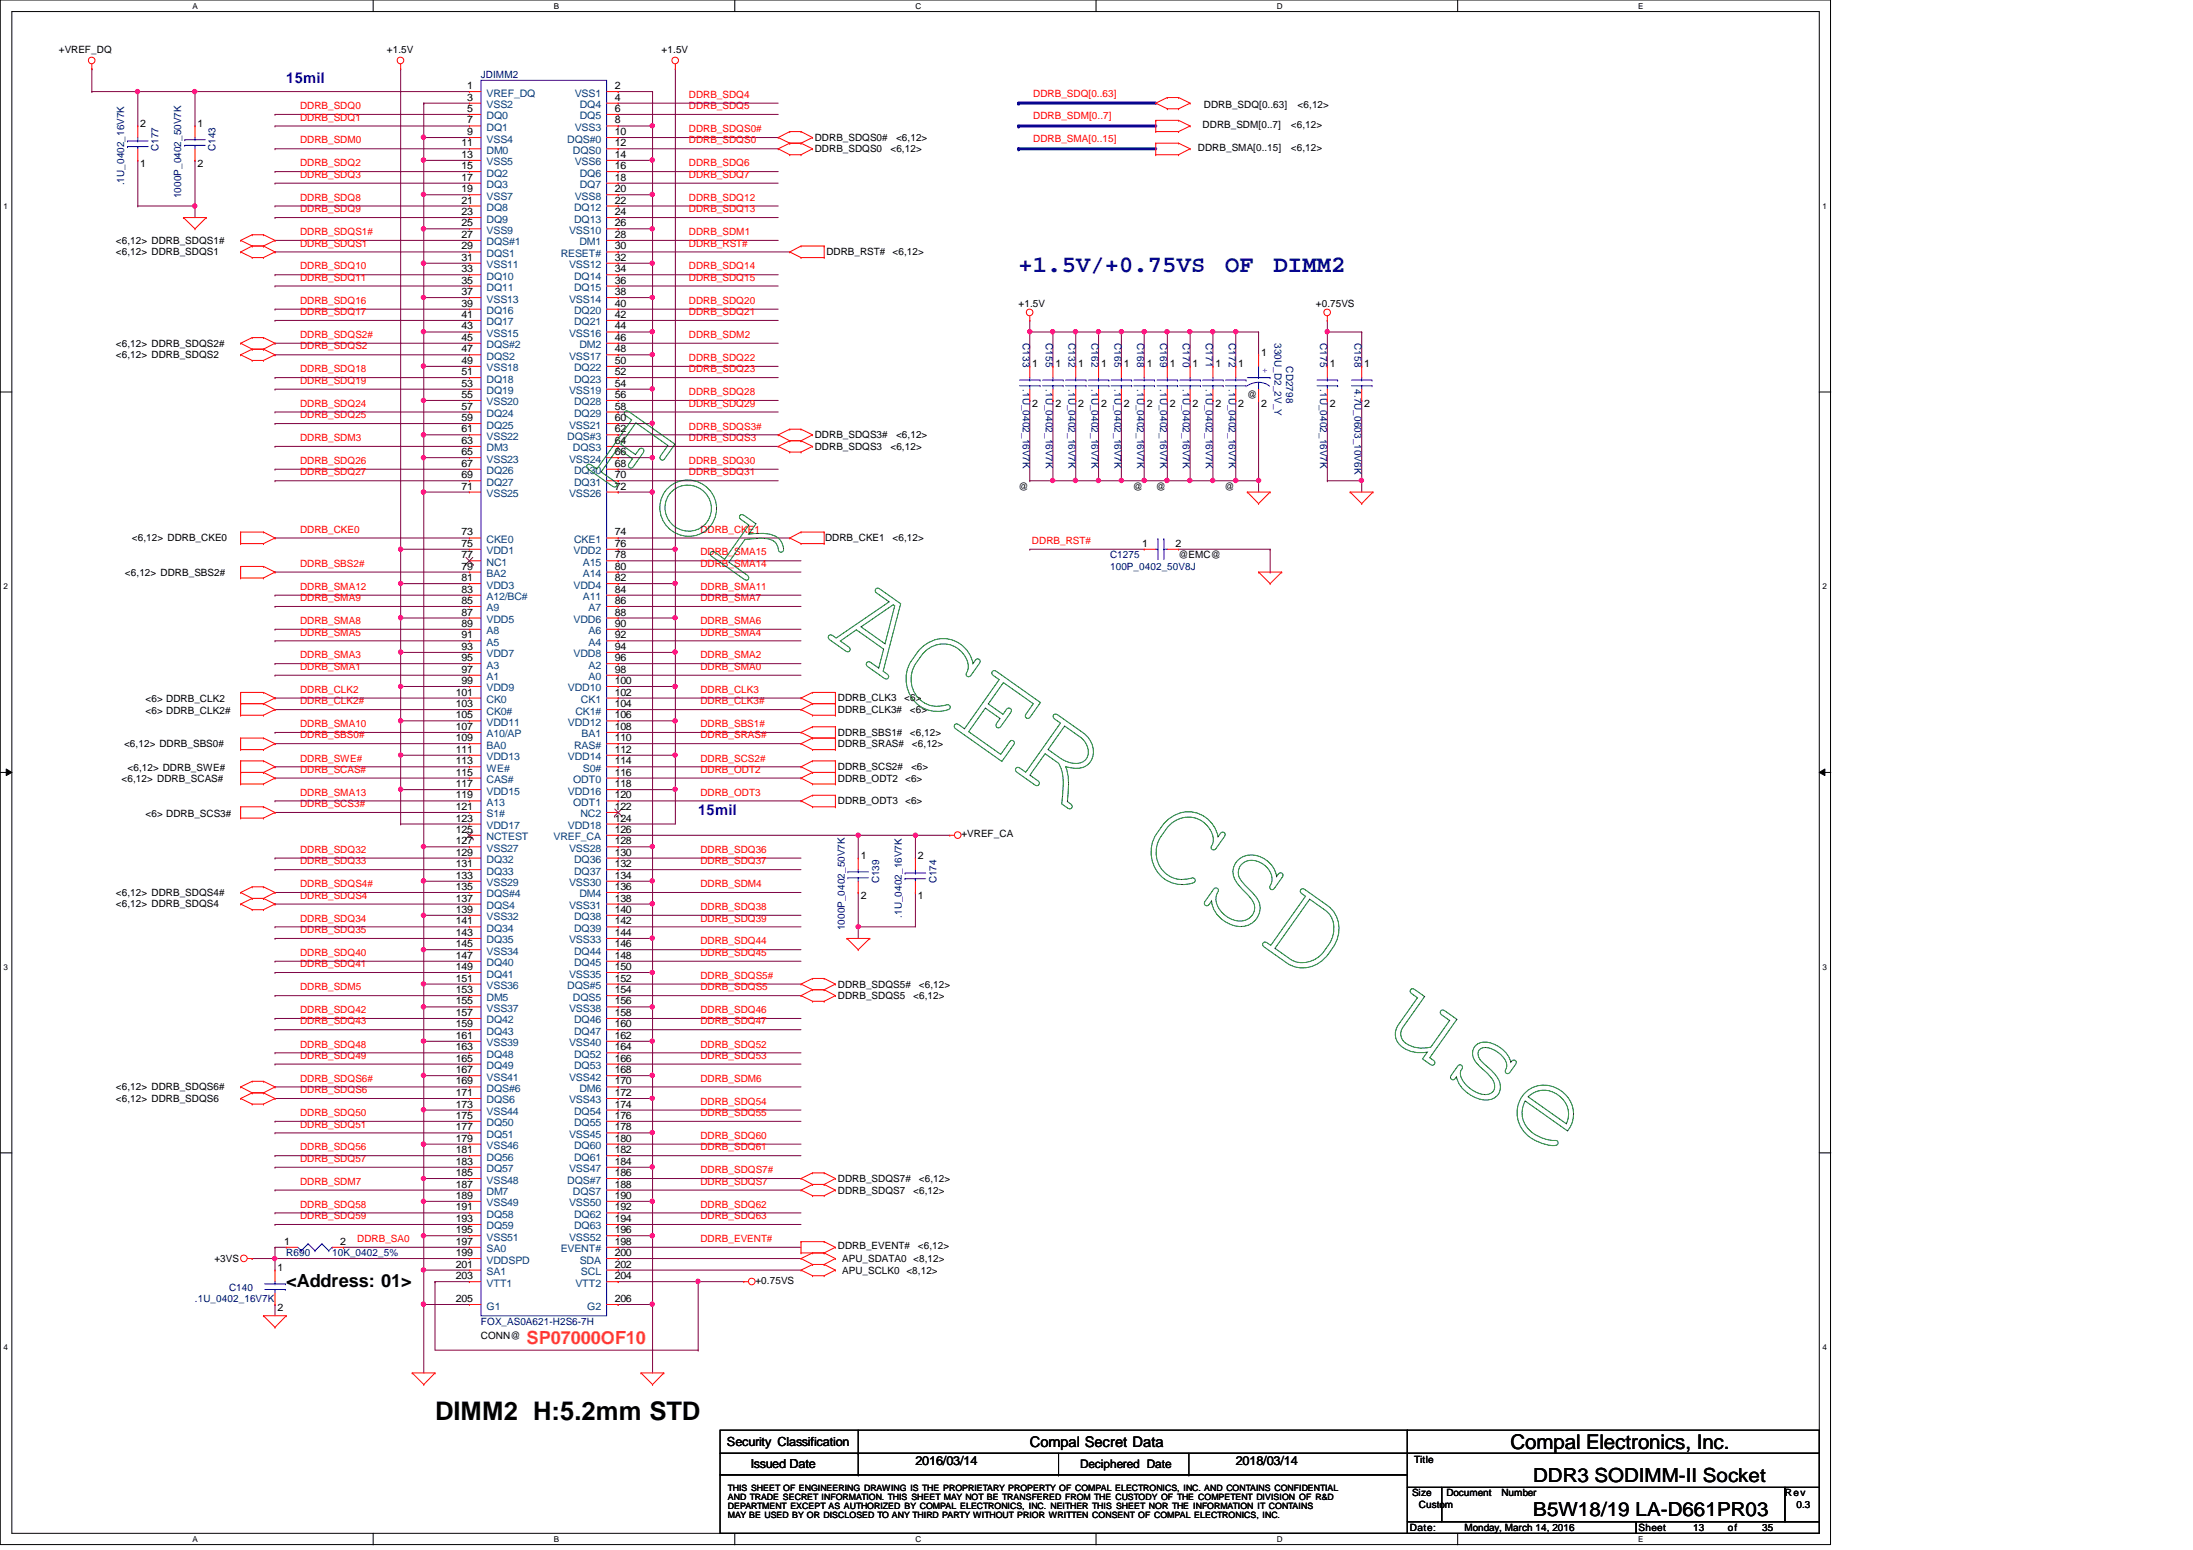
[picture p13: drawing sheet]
<svg xmlns="http://www.w3.org/2000/svg" width="297mm" height="210mm" viewBox="0 0 297 210" stroke-linecap="round" stroke-linejoin="round" font-family="sans-serif">
<defs><g id="words">
<text font-size="3.5" x="58.9" y="192.3">DIMM2 H:5.2mm STD</text>
<g font-size="3.2" fill="#0000a0">
<text x="138" y="36.8">+1.5V/+0.75VS</text>
<text x="165.9" y="36.8">OF</text>
<text x="172.5" y="36.8">DIMM2</text>
</g>
<text font-size="2.8" x="204.6" y="196.2">Compal Electronics, Inc.</text>
<g font-size="2.6">
<text x="207.7" y="200.7">DDR3 SODIMM-II Socket</text>
<text x="207.7" y="205.4">B5W18/19 LA-D661PR03</text>
</g>
<text font-size="2.5" x="38.8" y="174.2">&lt;Address: 01&gt;</text>
<text font-size="2.5" fill="#ff8000" x="71.3" y="182">SP07000OF10</text>
<g font-size="2" fill="#00f">
<text x="38.8" y="11.2">15mil</text>
<text x="94.6" y="110.3">15mil</text>
</g>
<text font-size="2" x="139.5" y="196">Compal Secret Data</text>
<g font-size="1.7">
<text x="98.5" y="195.8">Security Classification</text>
<text x="101.7" y="198.8">Issued Date</text>
<text x="124" y="198.3">2016/03/14</text>
<text x="167.4" y="198.3">2018/03/14</text>
</g>
<text font-size="1.6" x="146.3" y="198.8">Deciphered Date</text>
<g font-size="1.4">
<text x="8" y="7.1">+VREF_DQ</text>
<text x="52.4" y="7.1">+1.5V</text>
<text x="89.6" y="7.1">+1.5V</text>
<text x="19" y="17.2">2</text>
<text x="26.8" y="17.2">1</text>
<text x="63.3" y="12.1">1</text>
<text x="63.3" y="13.6">3</text>
<text x="63.3" y="15.2">5</text>
<text x="63.3" y="16.7">7</text>
<text x="83.3" y="12.1">2</text>
<text x="83.3" y="13.6">4</text>
<text x="83.3" y="15.2">6</text>
<text x="83.3" y="16.7">8</text>
<text x="162.9" y="17.4">DDRB_SDM[0..7]</text>
<text x="163.1" y="14.6">DDRB_SDQ[0..63]</text>
<text x="174.8" y="17.4">&lt;6,12&gt;</text>
<text x="175.8" y="14.6">&lt;6,12&gt;</text>
<text x="19" y="22.6">1</text>
<text x="26.8" y="22.6">2</text>
<text x="62.5" y="19.8">11</text>
<text x="62.5" y="21.4">13</text>
<text x="62.5" y="22.9">15</text>
<text x="63.3" y="18.3">9</text>
<text x="83.3" y="18.3">10</text>
<text x="83.3" y="19.8">12</text>
<text x="83.3" y="21.4">14</text>
<text x="83.3" y="22.9">16</text>
<text x="110.4" y="19">DDRB_SDQS0#</text>
<text x="110.4" y="20.6">DDRB_SDQS0</text>
<text x="120.6" y="20.6">&lt;6,12&gt;</text>
<text x="121.4" y="19">&lt;6,12&gt;</text>
<text x="162.3" y="20.4">DDRB_SMA[0..15]</text>
<text x="174.8" y="20.4">&lt;6,12&gt;</text>
<text x="62.5" y="24.5">17</text>
<text x="62.5" y="26">19</text>
<text x="62.5" y="27.6">21</text>
<text x="62.5" y="29.1">23</text>
<text x="83.3" y="24.5">18</text>
<text x="83.3" y="26">20</text>
<text x="83.3" y="27.6">22</text>
<text x="83.3" y="29.1">24</text>
<text x="15.7" y="33">&lt;6,12&gt; DDRB_SDQS1#</text>
<text x="15.7" y="34.5">&lt;6,12&gt; DDRB_SDQS1</text>
<text x="62.5" y="30.6">25</text>
<text x="62.5" y="32.2">27</text>
<text x="62.5" y="33.8">29</text>
<text x="62.5" y="35.3">31</text>
<text x="83.3" y="30.6">26</text>
<text x="83.3" y="32.2">28</text>
<text x="83.3" y="33.8">30</text>
<text x="83.3" y="35.3">32</text>
<text x="111.9" y="34.5">DDRB_RST#</text>
<text x="120.9" y="34.5">&lt;6,12&gt;</text>
<text x="62.5" y="36.9">33</text>
<text x="62.5" y="38.4">35</text>
<text x="62.5" y="40">37</text>
<text x="62.5" y="41.5">39</text>
<text x="83.3" y="36.9">34</text>
<text x="83.3" y="38.4">36</text>
<text x="83.3" y="40">38</text>
<text x="83.3" y="41.5">40</text>
<text x="138" y="41.5">+1.5V</text>
<text x="178.2" y="41.5">+0.75VS</text>
<text x="15.7" y="46.9">&lt;6,12&gt; DDRB_SDQS2#</text>
<text x="62.5" y="43.1">41</text>
<text x="62.5" y="44.6">43</text>
<text x="62.5" y="46.1">45</text>
<text x="62.5" y="47.7">47</text>
<text x="83.3" y="43.1">42</text>
<text x="83.3" y="44.6">44</text>
<text x="83.3" y="46.1">46</text>
<text x="83.3" y="47.7">48</text>
<text x="15.7" y="48.5">&lt;6,12&gt; DDRB_SDQS2</text>
<text x="62.5" y="49.3">49</text>
<text x="62.5" y="50.8">51</text>
<text x="62.5" y="52.4">53</text>
<text x="62.5" y="53.9">55</text>
<text x="83.3" y="49.3">50</text>
<text x="83.3" y="50.8">52</text>
<text x="83.3" y="52.4">54</text>
<text x="83.3" y="53.9">56</text>
<text x="139.8" y="49.7">1</text>
<text x="143" y="49.7">1</text>
<text x="146" y="49.7">1</text>
<text x="149.1" y="49.7">1</text>
<text x="152.2" y="49.7">1</text>
<text x="155.3" y="49.7">1</text>
<text x="158.5" y="49.7">1</text>
<text x="161.5" y="49.7">1</text>
<text x="164.6" y="49.7">1</text>
<text x="167.7" y="49.7">1</text>
<text x="168.9" y="53.9">@</text>
<text x="170.8" y="48.2">1</text>
<text x="180.1" y="49.7">1</text>
<text x="184.8" y="49.7">1</text>
<text x="62.5" y="55.5">57</text>
<text x="62.5" y="57">59</text>
<text x="62.5" y="58.5">61</text>
<text x="83.3" y="55.5">58</text>
<text x="83.3" y="57">60</text>
<text x="83.3" y="58.5">62</text>
<text x="110.4" y="59.4">DDRB_SDQS3#</text>
<text x="121.4" y="59.4">&lt;6,12&gt;</text>
<text x="139.8" y="55.1">2</text>
<text x="143" y="55.1">2</text>
<text x="146" y="55.1">2</text>
<text x="149.1" y="55.1">2</text>
<text x="152.2" y="55.1">2</text>
<text x="155.3" y="55.1">2</text>
<text x="158.5" y="55.1">2</text>
<text x="161.5" y="55.1">2</text>
<text x="164.6" y="55.1">2</text>
<text x="167.7" y="55.1">2</text>
<text x="170.8" y="55.1">2</text>
<text x="180.1" y="55.1">2</text>
<text x="184.8" y="55.1">2</text>
<text x="62.5" y="60.1">63</text>
<text x="62.5" y="61.6">65</text>
<text x="62.5" y="63.2">67</text>
<text x="62.5" y="64.8">69</text>
<text x="83.3" y="60.1">64</text>
<text x="83.3" y="61.6">66</text>
<text x="83.3" y="63.2">68</text>
<text x="83.3" y="64.8">70</text>
<text x="110.4" y="60.9">DDRB_SDQS3</text>
<text x="120.6" y="60.9">&lt;6,12&gt;</text>
<text x="62.5" y="66.3">71</text>
<text x="83.3" y="66.3">72</text>
<text x="138" y="66.3">@</text>
<text x="153.5" y="66.3">@</text>
<text x="156.5" y="66.3">@</text>
<text x="165.9" y="66.3">@</text>
<text x="16.9" y="77.9">&lt;6,12&gt; DDRB_SBS2#</text>
<text x="17.9" y="73.3">&lt;6,12&gt; DDRB_CKE0</text>
<text x="62.5" y="72.5">73</text>
<text x="62.5" y="74">75</text>
<text x="62.5" y="75.6">77</text>
<text x="62.5" y="77.1">79</text>
<text x="83.3" y="72.5">74</text>
<text x="83.3" y="74">76</text>
<text x="83.3" y="75.6">78</text>
<text x="83.3" y="77.1">80</text>
<text x="111.8" y="73.3">DDRB_CKE1</text>
<text x="120.9" y="73.3">&lt;6,12&gt;</text>
<text x="154.7" y="74">1</text>
<text x="159.2" y="74">2</text>
<text x="159.6" y="75.6">@EMC@</text>
<text x="62.5" y="80.3">83</text>
<text x="62.5" y="81.8">85</text>
<text x="62.5" y="83.4">87</text>
<text x="62.5" y="78.7">81</text>
<text x="83.3" y="80.3">84</text>
<text x="83.3" y="81.8">86</text>
<text x="83.3" y="83.4">88</text>
<text x="83.3" y="78.7">82</text>
<text x="62.5" y="84.9">89</text>
<text x="62.5" y="86.4">91</text>
<text x="62.5" y="88">93</text>
<text x="62.5" y="89.5">95</text>
<text x="83.3" y="84.9">90</text>
<text x="83.3" y="86.4">92</text>
<text x="83.3" y="88">94</text>
<text x="83.3" y="89.5">96</text>
<text x="19.7" y="95.1">&lt;6&gt; DDRB_CLK2</text>
<text x="61.8" y="94.2">101</text>
<text x="61.8" y="95.8">103</text>
<text x="62.5" y="91.1">97</text>
<text x="62.5" y="92.6">99</text>
<text x="83.3" y="91.1">98</text>
<text x="83.3" y="92.6">100</text>
<text x="83.3" y="94.2">102</text>
<text x="83.3" y="95.8">104</text>
<text x="113.5" y="95">DDRB_CLK3</text>
<text x="122.5" y="95">&lt;6&gt;</text>
<text x="16.8" y="101.2">&lt;6,12&gt; DDRB_SBS0#</text>
<text x="19.7" y="96.7">&lt;6&gt; DDRB_CLK2#</text>
<text x="61.8" y="97.3">105</text>
<text x="61.8" y="98.8">107</text>
<text x="61.8" y="100.4">109</text>
<text x="61.8" y="101.9">111</text>
<text x="83.3" y="97.3">106</text>
<text x="83.3" y="98.8">108</text>
<text x="83.3" y="100.4">110</text>
<text x="83.3" y="101.9">112</text>
<text x="113.5" y="101.2">DDRB_SRAS#</text>
<text x="113.5" y="99.7">DDRB_SBS1#</text>
<text x="113.5" y="96.5">DDRB_CLK3#</text>
<text x="123.2" y="96.5">&lt;6&gt;</text>
<text x="123.2" y="99.7">&lt;6,12&gt;</text>
<text x="123.5" y="101.2">&lt;6,12&gt;</text>
<text x="16.5" y="105.8">&lt;6,12&gt; DDRB_SCAS#</text>
<text x="17.3" y="104.4">&lt;6,12&gt; DDRB_SWE#</text>
<text x="61.8" y="103.5">113</text>
<text x="61.8" y="105">115</text>
<text x="61.8" y="106.6">117</text>
<text x="83.3" y="103.5">114</text>
<text x="83.3" y="105">116</text>
<text x="83.3" y="106.6">118</text>
<text x="113.5" y="104.3">DDRB_SCS2#</text>
<text x="113.5" y="105.8">DDRB_ODT2 &lt;6&gt;</text>
<text x="123.4" y="104.3">&lt;6&gt;</text>
<text x="19.7" y="110.6">&lt;6&gt; DDRB_SCS3#</text>
<text x="61.8" y="108.1">119</text>
<text x="61.8" y="109.7">121</text>
<text x="61.8" y="111.3">123</text>
<text x="61.8" y="112.8">125</text>
<text x="83.3" y="108.1">120</text>
<text x="83.3" y="109.7">122</text>
<text x="83.3" y="111.3">124</text>
<text x="83.3" y="112.8">126</text>
<text x="113.5" y="108.9">DDRB_ODT3 &lt;6&gt;</text>
<text x="130.2" y="113.4">+VREF_CA</text>
<text x="61.8" y="114.3">127</text>
<text x="61.8" y="115.9">129</text>
<text x="61.8" y="117.4">131</text>
<text x="61.8" y="119">133</text>
<text x="83.3" y="114.3">128</text>
<text x="83.3" y="115.9">130</text>
<text x="83.3" y="117.4">132</text>
<text x="83.3" y="119">134</text>
<text x="116.6" y="116.4">1</text>
<text x="124.3" y="116.4">2</text>
<text x="15.7" y="122.9">&lt;6,12&gt; DDRB_SDQS4</text>
<text x="15.7" y="121.3">&lt;6,12&gt; DDRB_SDQS4#</text>
<text x="61.8" y="120.5">135</text>
<text x="61.8" y="122.1">137</text>
<text x="61.8" y="123.6">139</text>
<text x="61.8" y="125.2">141</text>
<text x="83.3" y="120.5">136</text>
<text x="83.3" y="122.1">138</text>
<text x="83.3" y="123.6">140</text>
<text x="83.3" y="125.2">142</text>
<text x="116.6" y="121.8">2</text>
<text x="124.3" y="121.8">1</text>
<text x="61.8" y="126.7">143</text>
<text x="61.8" y="128.3">145</text>
<text x="61.8" y="129.8">147</text>
<text x="61.8" y="131.4">149</text>
<text x="83.3" y="126.7">144</text>
<text x="83.3" y="128.3">146</text>
<text x="83.3" y="129.8">148</text>
<text x="83.3" y="131.4">150</text>
<text x="61.8" y="132.9">151</text>
<text x="61.8" y="134.5">153</text>
<text x="61.8" y="136">155</text>
<text x="61.8" y="137.6">157</text>
<text x="83.3" y="132.9">152</text>
<text x="83.3" y="134.5">154</text>
<text x="83.3" y="136">156</text>
<text x="83.3" y="137.6">158</text>
<text x="113.5" y="135.3">DDRB_SDQS5</text>
<text x="113.5" y="133.7">DDRB_SDQS5#</text>
<text x="123.7" y="135.3">&lt;6,12&gt;</text>
<text x="124.5" y="133.7">&lt;6,12&gt;</text>
<text x="61.8" y="139.1">159</text>
<text x="61.8" y="140.7">161</text>
<text x="61.8" y="142.2">163</text>
<text x="61.8" y="143.8">165</text>
<text x="83.3" y="139.1">160</text>
<text x="83.3" y="140.7">162</text>
<text x="83.3" y="142.2">164</text>
<text x="83.3" y="143.8">166</text>
<text x="15.7" y="149.2">&lt;6,12&gt; DDRB_SDQS6</text>
<text x="15.7" y="147.7">&lt;6,12&gt; DDRB_SDQS6#</text>
<text x="61.8" y="145.3">167</text>
<text x="61.8" y="146.9">169</text>
<text x="61.8" y="148.4">171</text>
<text x="61.8" y="150">173</text>
<text x="83.3" y="145.3">168</text>
<text x="83.3" y="146.9">170</text>
<text x="83.3" y="148.4">172</text>
<text x="83.3" y="150">174</text>
<text x="61.8" y="151.5">175</text>
<text x="61.8" y="153.1">177</text>
<text x="61.8" y="154.6">179</text>
<text x="83.3" y="151.5">176</text>
<text x="83.3" y="153.1">178</text>
<text x="83.3" y="154.6">180</text>
<text x="61.8" y="156.2">181</text>
<text x="61.8" y="157.7">183</text>
<text x="61.8" y="159.3">185</text>
<text x="61.8" y="160.8">187</text>
<text x="83.3" y="156.2">182</text>
<text x="83.3" y="157.7">184</text>
<text x="83.3" y="159.3">186</text>
<text x="83.3" y="160.8">188</text>
<text x="113.5" y="161.6">DDRB_SDQS7</text>
<text x="113.5" y="160.1">DDRB_SDQS7#</text>
<text x="123.7" y="161.6">&lt;6,12&gt;</text>
<text x="124.5" y="160.1">&lt;6,12&gt;</text>
<text x="61.8" y="162.3">189</text>
<text x="61.8" y="163.9">191</text>
<text x="61.8" y="165.5">193</text>
<text x="61.8" y="167">195</text>
<text x="83.3" y="162.3">190</text>
<text x="83.3" y="163.9">192</text>
<text x="83.3" y="165.5">194</text>
<text x="83.3" y="167">196</text>
<text x="29" y="170.9">+3VS</text>
<text x="37.6" y="172.2">1</text>
<text x="38.5" y="168.6">1</text>
<text x="46.1" y="168.6">2</text>
<text x="61.8" y="168.6">197</text>
<text x="61.8" y="170.1">199</text>
<text x="61.8" y="171.7">201</text>
<text x="61.8" y="173.2">203</text>
<text x="83.3" y="168.6">198</text>
<text x="83.3" y="170.1">200</text>
<text x="83.3" y="171.7">202</text>
<text x="83.3" y="173.2">204</text>
<text x="102.3" y="173.9">+0.75VS</text>
<text x="113.5" y="169.2">DDRB_EVENT#</text>
<text x="114.1" y="170.9">APU_SDATA0 &lt;8,12&gt;</text>
<text x="114.1" y="172.5">APU_SCLK0 &lt;8,12&gt;</text>
<text x="124.3" y="169.2">&lt;6,12&gt;</text>
<text x="37.6" y="177.5">2</text>
<text x="61.8" y="176.3">205</text>
<text x="83.3" y="176.3">206</text>
<text x="65.1" y="181.3">CONN@</text>
<text x="191.3" y="202.6">Size</text>
<text x="191.6" y="198.2">Title</text>
<text x="195.9" y="202.6">Document</text>
<text x="203.4" y="202.6">Number</text>
<text x="241.8" y="202.6">Rev</text>
<text x="191" y="207.3">Date:</text>
<text x="192.2" y="204.2">Custom</text>
<text x="198.4" y="207.3">Monday, March 14, 2016</text>
<text x="221.9" y="207.3">Sheet</text>
<text x="229.4" y="207.3">13</text>
<text x="234" y="207.3">of</text>
<text x="238.7" y="207.3">35</text>
<text x="243.3" y="204.2">0.3</text>
</g>
<g font-size="1.4" fill="#000080">
<text x="65.1" y="10.5">JDIMM2</text>
<text x="21.5" y="20.5" transform="rotate(-90 21.5 20.5)">C177</text>
<text x="29.2" y="20.5" transform="rotate(-90 29.2 20.5)">C143</text>
<text x="16.8" y="25.1" transform="rotate(-90 16.8 25.1)">.1U_0402_16V7K</text>
<text x="24.5" y="26.8" transform="rotate(-90 24.5 26.8)">1000P_0402_50V7K</text>
<text x="138.6" y="46.5" transform="rotate(90 138.6 46.5)">C133</text>
<text x="141.6" y="46.5" transform="rotate(90 141.6 46.5)">C155</text>
<text x="144.7" y="46.5" transform="rotate(90 144.7 46.5)">C132</text>
<text x="147.8" y="46.5" transform="rotate(90 147.8 46.5)">C162</text>
<text x="151" y="46.5" transform="rotate(90 151 46.5)">C165</text>
<text x="154" y="46.5" transform="rotate(90 154 46.5)">C168</text>
<text x="157.1" y="46.5" transform="rotate(90 157.1 46.5)">C169</text>
<text x="160.2" y="46.5" transform="rotate(90 160.2 46.5)">C170</text>
<text x="163.3" y="46.5" transform="rotate(90 163.3 46.5)">C171</text>
<text x="166.5" y="46.5" transform="rotate(90 166.5 46.5)">C172</text>
<text x="172.6" y="46.5" transform="rotate(90 172.6 46.5)">330U_D2_2V_Y</text>
<text x="178.8" y="46.5" transform="rotate(90 178.8 46.5)">C175</text>
<text x="183.5" y="46.5" transform="rotate(90 183.5 46.5)">C158</text>
<text x="138.6" y="52.7" transform="rotate(90 138.6 52.7)">.1U_0402_16V7K</text>
<text x="141.6" y="52.7" transform="rotate(90 141.6 52.7)">.1U_0402_16V7K</text>
<text x="144.7" y="52.7" transform="rotate(90 144.7 52.7)">.1U_0402_16V7K</text>
<text x="147.8" y="52.7" transform="rotate(90 147.8 52.7)">.1U_0402_16V7K</text>
<text x="151" y="52.7" transform="rotate(90 151 52.7)">.1U_0402_16V7K</text>
<text x="154" y="52.7" transform="rotate(90 154 52.7)">.1U_0402_16V7K</text>
<text x="157.1" y="52.7" transform="rotate(90 157.1 52.7)">.1U_0402_16V7K</text>
<text x="160.2" y="52.7" transform="rotate(90 160.2 52.7)">.1U_0402_16V7K</text>
<text x="163.3" y="52.7" transform="rotate(90 163.3 52.7)">.1U_0402_16V7K</text>
<text x="166.5" y="52.7" transform="rotate(90 166.5 52.7)">.1U_0402_16V7K</text>
<text x="174.2" y="49.6" transform="rotate(90 174.2 49.6)">CD2798</text>
<text x="178.8" y="52.7" transform="rotate(90 178.8 52.7)">.1U_0402_16V7K</text>
<text x="183.5" y="52.7" transform="rotate(90 183.5 52.7)">4.7U_0603_10V6K</text>
<text x="150.4" y="75.6">C1275</text>
<text x="150.4" y="77.2">100P_0402_50V8J</text>
<text x="119.1" y="119.6" transform="rotate(-90 119.1 119.6)">C139</text>
<text x="126.8" y="119.6" transform="rotate(-90 126.8 119.6)">C174</text>
<text x="114.4" y="126" transform="rotate(-90 114.4 126)">1000P_0402_50V7K</text>
<text x="122.2" y="124.3" transform="rotate(-90 122.2 124.3)">.1U_0402_16V7K</text>
<text x="38.8" y="170.1">R690</text>
<text x="45" y="170.1">10K_0402_5%</text>
<text x="26.4" y="176.3">.1U_0402_16V7K</text>
<text x="31" y="174.8">C140</text>
<text x="65.1" y="179.4">FOX_AS0A621-H2S6-7H</text>
</g>
<g font-size="1.4" fill="#f00">
<text x="40.6" y="14.8">DDRB_SDQ0</text>
<text x="40.6" y="16.3">DDRB_SDQ1</text>
<text x="93.3" y="14.8">DDRB_SDQ5</text>
<text x="93.3" y="17.9">DDRB_SDQS0#</text>
<text x="93.3" y="13.3">DDRB_SDQ4</text>
<text x="140" y="13.1">DDRB_SDQ[0..63]</text>
<text x="140" y="16.2">DDRB_SDM[0..7]</text>
<text x="40.6" y="22.5">DDRB_SDQ2</text>
<text x="40.6" y="19.4">DDRB_SDM0</text>
<text x="93.3" y="22.5">DDRB_SDQ6</text>
<text x="93.3" y="19.4">DDRB_SDQS0</text>
<text x="140" y="19.3">DDRB_SMA[0..15]</text>
<text x="40.6" y="24.1">DDRB_SDQ3</text>
<text x="40.6" y="28.7">DDRB_SDQ9</text>
<text x="40.6" y="27.2">DDRB_SDQ8</text>
<text x="93.3" y="27.2">DDRB_SDQ12</text>
<text x="93.3" y="28.7">DDRB_SDQ13</text>
<text x="93.3" y="24.1">DDRB_SDQ7</text>
<text x="40.6" y="31.8">DDRB_SDQS1#</text>
<text x="40.6" y="33.4">DDRB_SDQS1</text>
<text x="93.3" y="31.8">DDRB_SDM1</text>
<text x="93.3" y="33.4">DDRB_RST#</text>
<text x="40.6" y="36.5">DDRB_SDQ10</text>
<text x="40.6" y="41.1">DDRB_SDQ16</text>
<text x="40.6" y="38">DDRB_SDQ11</text>
<text x="93.3" y="36.5">DDRB_SDQ14</text>
<text x="93.3" y="41.1">DDRB_SDQ20</text>
<text x="93.3" y="38">DDRB_SDQ15</text>
<text x="40.6" y="47.3">DDRB_SDQS2</text>
<text x="40.6" y="45.8">DDRB_SDQS2#</text>
<text x="40.6" y="42.7">DDRB_SDQ17</text>
<text x="93.3" y="45.8">DDRB_SDM2</text>
<text x="93.3" y="42.7">DDRB_SDQ21</text>
<text x="40.6" y="52">DDRB_SDQ19</text>
<text x="40.6" y="50.4">DDRB_SDQ18</text>
<text x="93.3" y="48.9">DDRB_SDQ22</text>
<text x="93.3" y="53.5">DDRB_SDQ28</text>
<text x="93.3" y="50.4">DDRB_SDQ23</text>
<text x="40.6" y="56.6">DDRB_SDQ25</text>
<text x="40.6" y="59.7">DDRB_SDM3</text>
<text x="40.6" y="55.1">DDRB_SDQ24</text>
<text x="93.3" y="59.7">DDRB_SDQS3</text>
<text x="93.3" y="55.1">DDRB_SDQ29</text>
<text x="93.3" y="58.2">DDRB_SDQS3#</text>
<text x="40.6" y="62.8">DDRB_SDQ26</text>
<text x="40.6" y="64.4">DDRB_SDQ27</text>
<text x="93.3" y="64.4">DDRB_SDQ31</text>
<text x="93.3" y="62.8">DDRB_SDQ30</text>
<text x="40.6" y="72.1">DDRB_CKE0</text>
<text x="40.6" y="76.8">DDRB_SBS2#</text>
<text x="94.9" y="72.1">DDRB_CKE1</text>
<text x="94.9" y="75.2">DDRB_SMA15</text>
<text x="94.9" y="76.8">DDRB_SMA14</text>
<text x="139.8" y="73.7">DDRB_RST#</text>
<text x="40.6" y="79.9">DDRB_SMA12</text>
<text x="40.6" y="81.4">DDRB_SMA9</text>
<text x="94.9" y="81.4">DDRB_SMA7</text>
<text x="94.9" y="79.9">DDRB_SMA11</text>
<text x="40.6" y="89.2">DDRB_SMA3</text>
<text x="40.6" y="84.5">DDRB_SMA8</text>
<text x="40.6" y="86.1">DDRB_SMA5</text>
<text x="94.9" y="84.5">DDRB_SMA6</text>
<text x="94.9" y="86.1">DDRB_SMA4</text>
<text x="94.9" y="89.2">DDRB_SMA2</text>
<text x="40.6" y="90.7">DDRB_SMA1</text>
<text x="40.6" y="95.4">DDRB_CLK2#</text>
<text x="40.6" y="93.8">DDRB_CLK2</text>
<text x="94.9" y="90.7">DDRB_SMA0</text>
<text x="94.9" y="95.4">DDRB_CLK3#</text>
<text x="94.9" y="93.8">DDRB_CLK3</text>
<text x="40.6" y="98.5">DDRB_SMA10</text>
<text x="40.6" y="100">DDRB_SBS0#</text>
<text x="94.9" y="98.5">DDRB_SBS1#</text>
<text x="94.9" y="100">DDRB_SRAS#</text>
<text x="40.6" y="103.1">DDRB_SWE#</text>
<text x="40.6" y="104.6">DDRB_SCAS#</text>
<text x="40.6" y="107.7">DDRB_SMA13</text>
<text x="94.9" y="103.1">DDRB_SCS2#</text>
<text x="94.9" y="104.6">DDRB_ODT2</text>
<text x="94.9" y="107.7">DDRB_ODT3</text>
<text x="40.6" y="109.3">DDRB_SCS3#</text>
<text x="40.6" y="117.1">DDRB_SDQ33</text>
<text x="40.6" y="115.5">DDRB_SDQ32</text>
<text x="94.9" y="115.5">DDRB_SDQ36</text>
<text x="94.9" y="117.1">DDRB_SDQ37</text>
<text x="40.6" y="121.7">DDRB_SDQS4</text>
<text x="40.6" y="120.1">DDRB_SDQS4#</text>
<text x="40.6" y="124.8">DDRB_SDQ34</text>
<text x="94.9" y="124.8">DDRB_SDQ39</text>
<text x="94.9" y="120.1">DDRB_SDM4</text>
<text x="94.9" y="123.2">DDRB_SDQ38</text>
<text x="40.6" y="126.4">DDRB_SDQ35</text>
<text x="40.6" y="131">DDRB_SDQ41</text>
<text x="40.6" y="129.5">DDRB_SDQ40</text>
<text x="94.9" y="127.9">DDRB_SDQ44</text>
<text x="94.9" y="129.5">DDRB_SDQ45</text>
<text x="40.6" y="137.2">DDRB_SDQ42</text>
<text x="40.6" y="134.1">DDRB_SDM5</text>
<text x="94.9" y="137.2">DDRB_SDQ46</text>
<text x="94.9" y="132.5">DDRB_SDQS5#</text>
<text x="94.9" y="134.1">DDRB_SDQS5</text>
<text x="40.6" y="143.4">DDRB_SDQ49</text>
<text x="40.6" y="138.7">DDRB_SDQ43</text>
<text x="40.6" y="141.9">DDRB_SDQ48</text>
<text x="94.9" y="138.7">DDRB_SDQ47</text>
<text x="94.9" y="143.4">DDRB_SDQ53</text>
<text x="94.9" y="141.9">DDRB_SDQ52</text>
<text x="40.6" y="148">DDRB_SDQS6</text>
<text x="40.6" y="146.5">DDRB_SDQS6#</text>
<text x="94.9" y="146.5">DDRB_SDM6</text>
<text x="94.9" y="149.6">DDRB_SDQ54</text>
<text x="40.6" y="152.7">DDRB_SDQ51</text>
<text x="40.6" y="155.8">DDRB_SDQ56</text>
<text x="40.6" y="151.1">DDRB_SDQ50</text>
<text x="94.9" y="154.2">DDRB_SDQ60</text>
<text x="94.9" y="151.1">DDRB_SDQ55</text>
<text x="94.9" y="155.8">DDRB_SDQ61</text>
<text x="40.6" y="157.4">DDRB_SDQ57</text>
<text x="40.6" y="160.4">DDRB_SDM7</text>
<text x="94.9" y="160.4">DDRB_SDQS7</text>
<text x="94.9" y="158.9">DDRB_SDQS7#</text>
<text x="40.6" y="165.1">DDRB_SDQ59</text>
<text x="40.6" y="163.5">DDRB_SDQ58</text>
<text x="94.9" y="165.1">DDRB_SDQ63</text>
<text x="94.9" y="163.5">DDRB_SDQ62</text>
<text x="48.4" y="168.2">DDRB_SA0</text>
<text x="94.9" y="168.2">DDRB_EVENT#</text>
</g>
<g font-size="1.4" fill="#004080">
<text x="65.9" y="13.1">VREF_DQ</text>
<text x="65.9" y="14.6">VSS2</text>
<text x="65.9" y="16.2">DQ0</text>
<text x="65.9" y="17.7">DQ1</text>
<text x="77.8" y="13.1">VSS1</text>
<text x="77.8" y="17.7">VSS3</text>
<text x="78.5" y="14.6">DQ4</text>
<text x="78.5" y="16.2">DQ5</text>
<text x="65.9" y="19.3">VSS4</text>
<text x="65.9" y="20.8">DM0</text>
<text x="65.9" y="22.4">VSS5</text>
<text x="65.9" y="23.9">DQ2</text>
<text x="76.8" y="19.3">DQS#0</text>
<text x="77.6" y="20.8">DQS0</text>
<text x="77.8" y="22.4">VSS6</text>
<text x="78.5" y="23.9">DQ6</text>
<text x="65.9" y="25.5">DQ3</text>
<text x="65.9" y="27.1">VSS7</text>
<text x="65.9" y="28.6">DQ8</text>
<text x="77.8" y="28.6">DQ12</text>
<text x="77.8" y="27.1">VSS8</text>
<text x="78.5" y="25.5">DQ7</text>
<text x="65.9" y="30.1">DQ9</text>
<text x="65.9" y="31.7">VSS9</text>
<text x="65.9" y="33.2">DQS#1</text>
<text x="65.9" y="34.8">DQS1</text>
<text x="75.9" y="34.8">RESET#</text>
<text x="77.1" y="31.7">VSS10</text>
<text x="77.8" y="30.1">DQ13</text>
<text x="78.5" y="33.2">DM1</text>
<text x="65.9" y="36.3">VSS11</text>
<text x="65.9" y="37.9">DQ10</text>
<text x="65.9" y="39.4">DQ11</text>
<text x="65.9" y="41">VSS13</text>
<text x="77.1" y="36.3">VSS12</text>
<text x="77.1" y="41">VSS14</text>
<text x="77.8" y="37.9">DQ14</text>
<text x="77.8" y="39.4">DQ15</text>
<text x="65.9" y="42.5">DQ16</text>
<text x="65.9" y="44.1">DQ17</text>
<text x="65.9" y="45.6">VSS15</text>
<text x="65.9" y="47.2">DQS#2</text>
<text x="77.1" y="45.6">VSS16</text>
<text x="77.8" y="42.5">DQ20</text>
<text x="77.8" y="44.1">DQ21</text>
<text x="78.5" y="47.2">DM2</text>
<text x="65.9" y="48.7">DQS2</text>
<text x="65.9" y="50.3">VSS18</text>
<text x="65.9" y="51.8">DQ18</text>
<text x="65.9" y="53.4">DQ19</text>
<text x="77.1" y="48.7">VSS17</text>
<text x="77.1" y="53.4">VSS19</text>
<text x="77.8" y="50.3">DQ22</text>
<text x="77.8" y="51.8">DQ23</text>
<text x="65.9" y="54.9">VSS20</text>
<text x="65.9" y="56.5">DQ24</text>
<text x="65.9" y="58">DQ25</text>
<text x="65.9" y="59.6">VSS22</text>
<text x="76.8" y="59.6">DQS#3</text>
<text x="77.1" y="58">VSS21</text>
<text x="77.8" y="54.9">DQ28</text>
<text x="77.8" y="56.5">DQ29</text>
<text x="65.9" y="61.1">DM3</text>
<text x="65.9" y="62.7">VSS23</text>
<text x="65.9" y="64.2">DQ26</text>
<text x="65.9" y="65.8">DQ27</text>
<text x="77.1" y="62.7">VSS24</text>
<text x="77.6" y="61.1">DQS3</text>
<text x="77.8" y="64.2">DQ30</text>
<text x="77.8" y="65.8">DQ31</text>
<text x="65.9" y="67.3">VSS25</text>
<text x="77.1" y="67.3">VSS26</text>
<text x="65.9" y="73.5">CKE0</text>
<text x="65.9" y="75.1">VDD1</text>
<text x="65.9" y="76.6">NC1</text>
<text x="77.7" y="75.1">VDD2</text>
<text x="77.8" y="73.5">CKE1</text>
<text x="78.9" y="76.6">A15</text>
<text x="65.9" y="81.3">A12/BC#</text>
<text x="65.9" y="82.8">A9</text>
<text x="65.9" y="78.1">BA2</text>
<text x="65.9" y="79.7">VDD3</text>
<text x="77.7" y="79.7">VDD4</text>
<text x="78.9" y="81.3">A11</text>
<text x="78.9" y="78.1">A14</text>
<text x="79.7" y="82.8">A7</text>
<text x="65.9" y="84.4">VDD5</text>
<text x="65.9" y="85.9">A8</text>
<text x="65.9" y="87.5">A5</text>
<text x="65.9" y="89">VDD7</text>
<text x="77.7" y="84.4">VDD6</text>
<text x="77.7" y="89">VDD8</text>
<text x="79.7" y="85.9">A6</text>
<text x="79.7" y="87.5">A4</text>
<text x="65.9" y="90.6">A3</text>
<text x="65.9" y="92.1">A1</text>
<text x="65.9" y="93.6">VDD9</text>
<text x="65.9" y="95.2">CK0</text>
<text x="76.9" y="93.6">VDD10</text>
<text x="78.7" y="95.2">CK1</text>
<text x="79.7" y="90.6">A2</text>
<text x="79.7" y="92.1">A0</text>
<text x="65.9" y="96.8">CK0#</text>
<text x="65.9" y="98.3">VDD11</text>
<text x="65.9" y="99.9">A10/AP</text>
<text x="65.9" y="101.4">BA0</text>
<text x="76.9" y="98.3">VDD12</text>
<text x="77.8" y="101.4">RAS#</text>
<text x="77.9" y="96.8">CK1#</text>
<text x="78.8" y="99.9">BA1</text>
<text x="65.9" y="103">VDD13</text>
<text x="65.9" y="104.5">WE#</text>
<text x="65.9" y="106">CAS#</text>
<text x="65.9" y="107.6">VDD15</text>
<text x="76.9" y="103">VDD14</text>
<text x="76.9" y="107.6">VDD16</text>
<text x="77.6" y="106">ODT0</text>
<text x="78.9" y="104.5">S0#</text>
<text x="65.9" y="109.1">A13</text>
<text x="65.9" y="110.7">S1#</text>
<text x="65.9" y="112.3">VDD17</text>
<text x="65.9" y="113.8">NCTEST</text>
<text x="75" y="113.8">VREF_CA</text>
<text x="76.9" y="112.3">VDD18</text>
<text x="77.6" y="109.1">ODT1</text>
<text x="78.6" y="110.7">NC2</text>
<text x="65.9" y="115.4">VSS27</text>
<text x="65.9" y="116.9">DQ32</text>
<text x="65.9" y="118.4">DQ33</text>
<text x="77.1" y="115.4">VSS28</text>
<text x="77.8" y="116.9">DQ36</text>
<text x="77.8" y="118.4">DQ37</text>
<text x="65.9" y="120">VSS29</text>
<text x="65.9" y="121.5">DQS#4</text>
<text x="65.9" y="123.1">DQS4</text>
<text x="65.9" y="124.6">VSS32</text>
<text x="77.1" y="120">VSS30</text>
<text x="77.1" y="123.1">VSS31</text>
<text x="77.8" y="124.6">DQ38</text>
<text x="78.5" y="121.5">DM4</text>
<text x="65.9" y="126.2">DQ34</text>
<text x="65.9" y="127.8">DQ35</text>
<text x="65.9" y="129.3">VSS34</text>
<text x="65.9" y="130.9">DQ40</text>
<text x="77.1" y="127.8">VSS33</text>
<text x="77.8" y="126.2">DQ39</text>
<text x="77.8" y="129.3">DQ44</text>
<text x="77.8" y="130.9">DQ45</text>
<text x="65.9" y="132.4">DQ41</text>
<text x="65.9" y="133.9">VSS36</text>
<text x="65.9" y="135.5">DM5</text>
<text x="65.9" y="137">VSS37</text>
<text x="76.8" y="133.9">DQS#5</text>
<text x="77.1" y="132.4">VSS35</text>
<text x="77.1" y="137">VSS38</text>
<text x="77.6" y="135.5">DQS5</text>
<text x="65.9" y="138.6">DQ42</text>
<text x="65.9" y="140.1">DQ43</text>
<text x="65.9" y="141.7">VSS39</text>
<text x="65.9" y="143.3">DQ48</text>
<text x="77.1" y="141.7">VSS40</text>
<text x="77.8" y="138.6">DQ46</text>
<text x="77.8" y="140.1">DQ47</text>
<text x="77.8" y="143.3">DQ52</text>
<text x="65.9" y="144.8">DQ49</text>
<text x="65.9" y="146.3">VSS41</text>
<text x="65.9" y="147.9">DQS#6</text>
<text x="65.9" y="149.4">DQS6</text>
<text x="77.1" y="146.3">VSS42</text>
<text x="77.1" y="149.4">VSS43</text>
<text x="77.8" y="144.8">DQ53</text>
<text x="78.5" y="147.9">DM6</text>
<text x="65.9" y="151">VSS44</text>
<text x="65.9" y="152.5">DQ50</text>
<text x="65.9" y="154.1">DQ51</text>
<text x="65.9" y="155.6">VSS46</text>
<text x="77.1" y="154.1">VSS45</text>
<text x="77.8" y="151">DQ54</text>
<text x="77.8" y="152.5">DQ55</text>
<text x="77.8" y="155.6">DQ60</text>
<text x="65.9" y="157.2">DQ56</text>
<text x="65.9" y="158.7">DQ57</text>
<text x="65.9" y="160.3">VSS48</text>
<text x="65.9" y="161.8">DM7</text>
<text x="76.8" y="160.3">DQS#7</text>
<text x="77.1" y="158.7">VSS47</text>
<text x="77.6" y="161.8">DQS7</text>
<text x="77.8" y="157.2">DQ61</text>
<text x="65.9" y="163.4">VSS49</text>
<text x="65.9" y="164.9">DQ58</text>
<text x="65.9" y="166.5">DQ59</text>
<text x="77.1" y="163.4">VSS50</text>
<text x="77.8" y="164.9">DQ62</text>
<text x="77.8" y="166.5">DQ63</text>
<text x="65.9" y="168">VSS51</text>
<text x="65.9" y="169.6">SA0</text>
<text x="65.9" y="171.1">VDDSPD</text>
<text x="65.9" y="172.7">SA1</text>
<text x="75.9" y="169.6">EVENT#</text>
<text x="77.1" y="168">VSS52</text>
<text x="78.5" y="171.1">SDA</text>
<text x="78.7" y="172.7">SCL</text>
<text x="65.9" y="174.2">VTT1</text>
<text x="65.9" y="177.3">G1</text>
<text x="77.9" y="174.2">VTT2</text>
<text x="79.5" y="177.3">G2</text>
</g>
<text font-size="1.3" fill="#00f" x="170.9" y="50.5">+</text>
<g font-size="1.2">
<text x="98.6" y="201.9">THIS SHEET OF ENGINEERING DRAWING IS THE PROPRIETARY PROPERTY OF COMPAL ELECTRONICS, INC. AND CONTAINS CONFIDENTIAL</text>
<text x="98.6" y="203.2">AND TRADE SECRET INFORMATION. THIS SHEET MAY NOT BE TRANSFERED FROM THE CUSTODY OF THE COMPETENT DIVISION OF R&amp;D</text>
<text x="98.6" y="204.4">DEPARTMENT EXCEPT AS AUTHORIZED BY COMPAL ELECTRONICS, INC. NEITHER THIS SHEET NOR THE INFORMATION IT CONTAINS</text>
<text x="98.6" y="205.6">MAY BE USED BY OR DISCLOSED TO ANY THIRD PARTY WITHOUT PRIOR WRITTEN CONSENT OF COMPAL ELECTRONICS, INC.</text>
</g>
<g font-size="1.1">
<text x="26.1" y="1.2">A</text>
<text x="75" y="1.2">B</text>
<text x="124" y="1.2">C</text>
<text x="172.9" y="1.2">D</text>
<text x="221.9" y="1.2">E</text>
<text x=".5" y="28.3">1</text>
<text x="246.8" y="28.3">1</text>
<text x=".5" y="79.8">2</text>
<text x="246.8" y="79.8">2</text>
<text x=".5" y="131.3">3</text>
<text x="246.8" y="131.3">3</text>
<text x=".5" y="182.8">4</text>
<text x="246.8" y="182.8">4</text>
<text x="26.1" y="208.8">A</text>
<text x="75" y="208.8">B</text>
<text x="124" y="208.8">C</text>
<text x="172.9" y="208.8">D</text>
<text x="221.9" y="208.8">E</text>
</g>
</g></defs>
<path d="M0 0h247.9v209.2h-247.9zM1.6 1.6h244.8v206h-244.8z" fill="none" stroke="#000" stroke-width=".14"/>
<g fill="#fff">
<path d="M26.1 .2h.7v1.2h-.7z"/>
<path d="M26.1 207.9h.7v1.1h-.7z"/>
</g>
<path d="M50.5 0v1.6M50.5 207.6v1.6" fill="none" stroke="#000" stroke-width=".14"/>
<g fill="#fff">
<path d="M75 .2h.7v1.2h-.7z"/>
<path d="M75 207.9h.7v1.1h-.7z"/>
</g>
<path d="M99.5 0v1.6M99.5 207.6v1.6" fill="none" stroke="#000" stroke-width=".14"/>
<g fill="#fff">
<path d="M124 .2h.8v1.2h-.8z"/>
<path d="M124 207.9h.8v1.1h-.8z"/>
</g>
<path d="M148.5 0v1.6M148.5 207.6v1.6" fill="none" stroke="#000" stroke-width=".14"/>
<g fill="#fff">
<path d="M172.9 .2h.8v1.2h-.8z"/>
<path d="M172.9 207.9h.8v1.1h-.8z"/>
</g>
<path d="M197.4 0v1.6M197.4 207.6v1.6" fill="none" stroke="#000" stroke-width=".14"/>
<g fill="#fff">
<path d="M221.9 .2h.7v1.2h-.7z"/>
<path d="M221.9 207.9h.7v1.1h-.7z"/>
<path d="M.5 27.3h.6v1.2h-.6z"/>
<path d="M246.8 27.3h.6v1.2h-.6z"/>
<path d="M.5 78.8h.6v1.2h-.6z"/>
<path d="M246.8 78.8h.6v1.2h-.6z"/>
</g>
<path d="M0 53.1h1.6M246.4 53.1h1.6" fill="none" stroke="#000" stroke-width=".14"/>
<g fill="#fff">
<path d="M.5 130.3h.6v1.2h-.6z"/>
<path d="M246.8 130.3h.6v1.2h-.6z"/>
</g>
<path d="M0 104.6h1.6M.8 104.1l.8 .5-.8 .4zM246.4 104.6l.8-.5v.9zM246.4 104.6h1.6" fill="none" stroke="#000" stroke-width=".14"/>
<path d="M.8 104.1l.8 .5-.8 .4zM246.4 104.6l.8-.5v.9z" fill="#000"/>
<g fill="#fff">
<path d="M.5 181.9h.6v1.1h-.6z"/>
<path d="M246.8 181.9h.6v1.1h-.6z"/>
</g>
<path d="M0 156.1h1.6M246.4 156.1h1.6" fill="none" stroke="#000" stroke-width=".14"/>
<path d="M124 113.1h.1M124 113.1h4.6" fill="none" stroke="#800040" stroke-width=".14"/>
<circle cx="124" cy="113.1" r=".3" fill="#f0f"/>
<circle cx="124" cy="113.1" r=".3" fill="none" stroke="#f0f" stroke-width=".14"/>
<path d="M54.3 79h.1M54.3 79v9.3M54.3 83.7h.1M54.3 93h.1M54.3 97.6h.1M54.3 93v18.6M54.3 106.9h.1M54.3 102.3h.1M83.7 106.9h.1M83.7 106.9h7.8M116.2 125.5h.1M116.2 125.5v1.6" fill="none" stroke="#800040" stroke-width=".14"/>
<circle cx="54.3" cy="106.9" r=".3" fill="#f0f"/>
<circle cx="54.3" cy="106.9" r=".3" fill="none" stroke="#f0f" stroke-width=".14"/>
<circle cx="54.3" cy="102.3" r=".29" fill="#f0f"/>
<circle cx="54.3" cy="102.3" r=".29" fill="none" stroke="#f0f" stroke-width=".14"/>
<g fill="none" stroke="#800040" stroke-width=".14">
<path d="M37.2 63.5h.1M37.2 63.5h26.4M54.3 74.4h.1M54.3 74.4v4.6M54.3 88.3h.1M54.3 88.3v4.7M37.2 148.8h.1M37.2 148.8h26.4M57.4 167.3h.1M57.4 167.3h6.2M83.7 165.8h.1M83.7 165.8h24.8"/>
<path d="M94.6 173.6h.1M94.6 173.6h6.1"/>
</g>
<circle cx="57.4" cy="167.3" r=".3" fill="#f0f"/>
<circle cx="57.4" cy="167.3" r=".3" fill="none" stroke="#f0f" stroke-width=".14"/>
<g fill="none" stroke="#800040" stroke-width=".14">
<path d="M54.3 9.3h.1M54.3 9.3v65.1M83.7 15.5h.1M83.7 15.5h21.7M37.2 23.2h.1M37.2 23.2h26.4M37.2 57.4h.1M37.2 57.4h26.4M83.7 49.6h.1M83.7 49.6h21.7M83.7 116.2h.1M83.7 116.2h24.8"/>
<path d="M37.2 127.1h.1M37.2 127.1h26.4M57.4 176.7h.1M57.4 176.7h6.2"/>
</g>
<circle cx="57.4" cy="176.6" r=".3" fill="#f0f"/>
<circle cx="57.4" cy="176.6" r=".3" fill="none" stroke="#f0f" stroke-width=".14"/>
<path d="M83.7 18.6h.1M83.7 18.6h21.7M83.7 37.2h.1M83.7 37.2h21.7M57.4 128.6h.1M57.4 128.6h6.2" fill="none" stroke="#800040" stroke-width=".14"/>
<circle cx="57.4" cy="128.6" r=".3" fill="#f0f"/>
<circle cx="57.4" cy="128.6" r=".3" fill="none" stroke="#f0f" stroke-width=".14"/>
<path d="M37.2 80.6h.1M37.2 80.6h26.4M54.3 97.6h.1M54.3 97.6h9.3" fill="none" stroke="#800040" stroke-width=".14"/>
<circle cx="54.3" cy="97.6" r=".3" fill="#f0f"/>
<circle cx="54.3" cy="97.6" r=".3" fill="none" stroke="#f0f" stroke-width=".14"/>
<path d="M57.4 21.7h.1M57.4 21.7h6.2M83.7 52.7h.1M83.7 52.7h4.7M83.7 72.9h.1M83.7 72.9h23.3" fill="none" stroke="#800040" stroke-width=".14"/>
<circle cx="57.4" cy="21.7" r=".3" fill="#f0f"/>
<circle cx="57.4" cy="21.7" r=".3" fill="none" stroke="#f0f" stroke-width=".14"/>
<path d="M37.2 137.9h.1M37.2 122.4h.1M37.2 137.9h26.4M37.2 122.4h26.4M83.7 147.2h.1M83.7 147.2h24.8M57.4 176.7h.1M57.4 176.7v9.2M88.4 176.7h.1M88.4 176.7v9.2" fill="none" stroke="#800040" stroke-width=".14"/>
<circle cx="88.3" cy="176.6" r=".3" fill="#f0f"/>
<circle cx="88.3" cy="176.6" r=".3" fill="none" stroke="#f0f" stroke-width=".14"/>
<path d="M37.2 65.1h.1M37.2 65.1h26.4M83.7 75.9h.1M83.7 75.9h24.8M57.4 119.3h.1M57.4 119.3v4.7M88.4 122.4h.1M88.4 122.4v4.7M57.4 154.9h.1M57.4 154.9v4.7M88.4 167.3h.1M88.4 167.3v9.4" fill="none" stroke="#800040" stroke-width=".14"/>
<circle cx="57.4" cy="154.9" r=".3" fill="#f0f"/>
<circle cx="57.4" cy="154.9" r=".3" fill="none" stroke="#f0f" stroke-width=".14"/>
<path d="M57.4 58.9h.1M57.4 58.9v3.1M57.4 66.6h.1M57.4 66.6h6.2M57.4 136.4h.1M57.4 136.4v4.6M57.4 150.3h.1M57.4 150.3h6.2M57.4 172h.1M57.4 172v4.7M58.9 173.6h.1M58.9 173.6v9.2" fill="none" stroke="#800040" stroke-width=".14"/>
<circle cx="57.4" cy="150.3" r=".3" fill="#f0f"/>
<circle cx="57.4" cy="150.3" r=".3" fill="none" stroke="#f0f" stroke-width=".14"/>
<g fill="none" stroke="#800040" stroke-width=".14">
<path d="M83.7 27.9h.1M83.7 27.9h21.7M37.2 72.9h.1M37.2 72.9h26.4M54.3 79h.1M54.3 79h9.3M83.7 65.1h.1M83.7 65.1h21.7M37.2 89.9h.1M37.2 89.9h26.4M83.7 88.3h.1M83.7 88.3h7.8"/>
<path d="M83.7 131.7h.1M83.7 131.7h4.7M58.9 173.6h.1M58.9 173.6h4.7M83.7 172h.1M83.7 172h24.8"/>
</g>
<circle cx="54.3" cy="79" r=".29" fill="#f0f"/>
<circle cx="54.3" cy="79" r=".29" fill="none" stroke="#f0f" stroke-width=".14"/>
<path d="M57.4 45h.1M57.4 45h6.2" fill="none" stroke="#800040" stroke-width=".14"/>
<circle cx="57.4" cy="44.9" r=".3" fill="#f0f"/>
<circle cx="57.4" cy="44.9" r=".3" fill="none" stroke="#f0f" stroke-width=".14"/>
<path d="M83.7 21.7h.1M83.7 21.7h4.7" fill="none" stroke="#800040" stroke-width=".14"/>
<circle cx="88.3" cy="21.7" r=".3" fill="#f0f"/>
<circle cx="88.3" cy="21.7" r=".3" fill="none" stroke="#f0f" stroke-width=".14"/>
<g fill="none" stroke="#800040" stroke-width=".14">
<path d="M57.4 18.6h.1M57.4 18.6v3.1M57.4 35.6h.1M57.4 35.6v4.7M83.7 23.2h.1M83.7 35.6h.1M83.7 20.2h.1M83.7 23.2h21.7M83.7 35.6h4.7M83.7 20.2h21.7M57.4 66.6h.1M57.4 66.6v48.1"/>
<path d="M83.7 99.2h.1M83.7 82.1h.1M83.7 99.2h24.8M83.7 82.1h24.8M37.2 110h.1M37.2 103.8h.1M37.2 110h26.4M37.2 103.8h26.4M83.7 114.7h.1M83.7 114.7h4.7M83.7 125.5h.1M83.7 125.5h24.8"/>
<path d="M57.4 150.3h.1M57.4 150.3v4.6M83.7 153.4h.1M83.7 153.4h4.7M37.2 165.8h.1M37.2 165.8h26.4M57.4 162.7h.1M57.4 162.7v4.6"/>
</g>
<circle cx="57.4" cy="114.6" r=".3" fill="#f0f"/>
<circle cx="57.4" cy="114.6" r=".3" fill="none" stroke="#f0f" stroke-width=".14"/>
<circle cx="57.4" cy="66.6" r=".3" fill="#f0f"/>
<circle cx="57.4" cy="66.6" r=".3" fill="none" stroke="#f0f" stroke-width=".14"/>
<g fill="none" stroke="#800040" stroke-width=".14">
<path d="M37.2 15.5h.1M37.2 15.5h26.4M57.4 14h.1M57.4 14v4.6M57.4 31h.1M57.4 21.7h.1M57.4 26.4h.1M57.4 21.7v13.9M83.7 32.6h.1M83.7 32.6h21.7M57.4 45h.1M57.4 54.2h.1"/>
<path d="M57.4 40.3h.1M57.4 49.6h.1M57.4 40.3v18.6M83.7 46.5h.1M83.7 46.5h21.7M57.4 62h.1M57.4 62v4.6M83.7 91.4h.1M83.7 91.4h24.8M57.4 114.7h.1M57.4 114.7v4.6M83.7 111.6h.1"/>
<path d="M83.7 111.6h7.8M57.4 124h.1M57.4 128.6h.1M57.4 124v9.3M83.7 137.9h.1M83.7 137.9h24.8M37.2 158.1h.1M37.2 158.1h26.4M57.4 141h.1M57.4 159.6h.1M57.4 145.7h.1M57.4 141v9.3"/>
<path d="M57.4 159.6v3.1M57.4 172h.1M57.4 172h6.2M83.7 161.2h.1M83.7 161.2h24.8"/>
</g>
<circle cx="57.4" cy="172" r=".29" fill="#f0f"/>
<circle cx="57.4" cy="172" r=".29" fill="none" stroke="#f0f" stroke-width=".14"/>
<path d="M37.2 20.2h.1M37.2 20.2h26.4M57.4 26.4h.1M57.4 26.4h6.2M83.7 136.4h.1M83.7 136.4h4.7" fill="none" stroke="#800040" stroke-width=".14"/>
<circle cx="57.4" cy="26.3" r=".3" fill="#f0f"/>
<circle cx="57.4" cy="26.3" r=".3" fill="none" stroke="#f0f" stroke-width=".14"/>
<path d="M54.3 102.3h.1M54.3 102.3h9.3M57.4 133.3h.1M57.4 133.3h6.2" fill="none" stroke="#800040" stroke-width=".14"/>
<circle cx="57.4" cy="133.2" r=".29" fill="#f0f"/>
<circle cx="57.4" cy="133.2" r=".29" fill="none" stroke="#f0f" stroke-width=".14"/>
<g fill="none" stroke="#800040" stroke-width=".14">
<path d="M37.2 52.7h.1M37.2 48h.1M37.2 52.7h26.4M37.2 48h26.4M57.4 49.6h.1M57.4 49.6h6.2M83.7 54.2h.1M83.7 57.4h.1M83.7 54.2h21.7M83.7 57.4h4.7M83.7 63.5h.1M83.7 63.5h21.7"/>
<path d="M83.7 93h.1M83.7 93h7.8M83.7 120.9h.1M83.7 133.3h.1M83.7 120.9h24.8M83.7 133.3h24.8M37.2 153.4h.1M37.2 153.4h26.4M57.4 154.9h.1M57.4 154.9h6.2"/>
</g>
<circle cx="57.4" cy="49.6" r=".3" fill="#f0f"/>
<circle cx="57.4" cy="49.6" r=".3" fill="none" stroke="#f0f" stroke-width=".14"/>
<g fill="none" stroke="#800040" stroke-width=".14">
<path d="M83.7 14h.1M83.7 14h21.7M83.7 26.4h.1M83.7 26.4h4.7M54.3 83.7h.1M54.3 83.7h9.3M37.2 117.8h.1M37.2 117.8h26.4M57.4 114.7h.1M57.4 114.7h6.2M83.7 100.7h.1M83.7 100.7h24.8"/>
<path d="M83.7 128.6h.1M83.7 128.6h24.8M83.7 158.1h.1M83.7 158.1h4.7"/>
</g>
<circle cx="54.3" cy="83.6" r=".3" fill="#f0f"/>
<circle cx="54.3" cy="83.6" r=".3" fill="none" stroke="#f0f" stroke-width=".14"/>
<path d="M83.7 60.5h.1M83.7 60.5h21.7M83.7 119.3h.1M83.7 119.3h4.7" fill="none" stroke="#800040" stroke-width=".14"/>
<circle cx="88.3" cy="119.3" r=".3" fill="#f0f"/>
<circle cx="88.3" cy="119.3" r=".3" fill="none" stroke="#f0f" stroke-width=".14"/>
<path d="M57.4 14h.1M57.4 14h6.2M83.7 40.3h.1M83.7 40.3h4.7M37.2 85.2h.1M37.2 85.2h26.4M91.5 97.6h.1M91.5 97.6v4.7M37.2 134.8h.1M37.2 134.8h26.4M37.2 164.3h.1M37.2 164.3h26.4" fill="none" stroke="#800040" stroke-width=".14"/>
<circle cx="91.4" cy="97.6" r=".3" fill="#f0f"/>
<circle cx="91.4" cy="97.6" r=".3" fill="none" stroke="#f0f" stroke-width=".14"/>
<path d="M91.5 9.3h.1M91.5 9.3v65.1" fill="none" stroke="#800040" stroke-width=".14"/>
<circle cx="91.4" cy="74.4" r=".3" fill="#f0f"/>
<circle cx="91.4" cy="74.4" r=".3" fill="none" stroke="#f0f" stroke-width=".14"/>
<path d="M91.5 74.4h.1M91.5 79h.1M91.5 74.4v9.3" fill="none" stroke="#800040" stroke-width=".14"/>
<circle cx="91.4" cy="83.6" r=".3" fill="#f0f"/>
<circle cx="91.4" cy="83.6" r=".3" fill="none" stroke="#f0f" stroke-width=".14"/>
<circle cx="91.4" cy="79" r=".29" fill="#f0f"/>
<circle cx="91.4" cy="79" r=".29" fill="none" stroke="#f0f" stroke-width=".14"/>
<g fill="none" stroke="#800040" stroke-width=".14">
<path d="M37.2 37.2h.1M37.2 37.2h26.4M83.7 74.4h.1M83.7 74.4h7.8M37.2 99.2h.1M37.2 99.2h26.4M83.7 85.2h.1M83.7 85.2h24.8M83.7 103.8h.1M83.7 103.8h24.8M91.5 106.9h.1M91.5 102.3h.1"/>
<path d="M91.5 102.3v9.3"/>
</g>
<circle cx="91.4" cy="106.9" r=".3" fill="#f0f"/>
<circle cx="91.4" cy="106.9" r=".3" fill="none" stroke="#f0f" stroke-width=".14"/>
<circle cx="91.4" cy="102.3" r=".29" fill="#f0f"/>
<circle cx="91.4" cy="102.3" r=".29" fill="none" stroke="#f0f" stroke-width=".14"/>
<path d="M91.5 93h.1M91.5 93v4.6" fill="none" stroke="#800040" stroke-width=".14"/>
<circle cx="91.4" cy="93" r=".3" fill="#f0f"/>
<circle cx="91.4" cy="93" r=".3" fill="none" stroke="#f0f" stroke-width=".14"/>
<path d="M91.5 83.7h.1M91.5 83.7v4.6" fill="none" stroke="#800040" stroke-width=".14"/>
<circle cx="91.4" cy="88.3" r=".3" fill="#f0f"/>
<circle cx="91.4" cy="88.3" r=".3" fill="none" stroke="#f0f" stroke-width=".14"/>
<path d="M91.5 88.3h.1M91.5 88.3v4.7M54.3 106.9h.1M54.3 106.9h9.3M57.4 136.4h.1M57.4 136.4h6.2M37.2 147.2h.1M37.2 147.2h26.4M83.7 159.6h.1M83.7 159.6h24.8" fill="none" stroke="#800040" stroke-width=".14"/>
<circle cx="57.4" cy="136.4" r=".3" fill="#f0f"/>
<circle cx="57.4" cy="136.4" r=".3" fill="none" stroke="#f0f" stroke-width=".14"/>
<g fill="none" stroke="#800040" stroke-width=".14">
<path d="M37.2 17.1h.1M37.2 17.1h26.4M37.2 24.8h.1M37.2 24.8h26.4M57.4 31h.1M57.4 31h6.2M83.7 34.1h.1M83.7 34.1h23.3M37.2 41.9h.1M37.2 41.9h26.4M37.2 82.1h.1M37.2 82.1h26.4"/>
<path d="M83.7 176.7h.1M83.7 176.7h4.7"/>
</g>
<circle cx="57.4" cy="31" r=".3" fill="#f0f"/>
<circle cx="57.4" cy="31" r=".3" fill="none" stroke="#f0f" stroke-width=".14"/>
<g fill="none" stroke="#800040" stroke-width=".14">
<path d="M83.7 55.8h.1M83.7 55.8h21.7M83.7 62h.1M83.7 62h4.7M83.7 97.6h.1M83.7 97.6h7.8M37.2 120.9h.1M37.2 120.9h26.4M37.2 144.1h.1M37.2 144.1h26.4M57.4 159.6h.1M57.4 159.6h6.2"/>
<path d="M83.7 141h.1M83.7 141h4.7M58.9 182.8h35.7M94.6 182.8h.1"/>
</g>
<circle cx="57.4" cy="159.6" r=".3" fill="#f0f"/>
<circle cx="57.4" cy="159.6" r=".3" fill="none" stroke="#f0f" stroke-width=".14"/>
<path d="M37.2 29.5h.1M37.2 29.5h26.4M37.2 60.5h.1M37.2 60.5h26.4M54.3 88.3h.1M54.3 88.3h9.3M83.7 134.8h.1M83.7 130.2h.1M83.7 134.8h24.8M83.7 130.2h24.8M83.7 150.3h.1M83.7 150.3h24.8" fill="none" stroke="#800040" stroke-width=".14"/>
<circle cx="54.3" cy="88.3" r=".3" fill="#f0f"/>
<circle cx="54.3" cy="88.3" r=".3" fill="none" stroke="#f0f" stroke-width=".14"/>
<path d="M57.4 54.2h.1M57.4 54.2h6.2M37.2 77.5h.1M37.2 77.5h26.4" fill="none" stroke="#800040" stroke-width=".14"/>
<circle cx="57.4" cy="54.2" r=".3" fill="#f0f"/>
<circle cx="57.4" cy="54.2" r=".3" fill="none" stroke="#f0f" stroke-width=".14"/>
<g fill="none" stroke="#800040" stroke-width=".14">
<path d="M83.7 31h.1M83.7 29.5h.1M83.7 24.8h.1M83.7 31h4.7M83.7 29.5h21.7M83.7 24.8h21.7M83.7 41.9h.1M83.7 45h.1M83.7 41.9h21.7M83.7 45h4.7M37.2 91.4h.1M37.2 91.4h26.4"/>
<path d="M37.2 100.7h.1M37.2 100.7h26.4M57.4 119.3h.1M57.4 119.3h6.2M83.7 154.9h.1M83.7 154.9h24.8M37.2 161.2h.1M37.2 161.2h26.4"/>
</g>
<circle cx="57.4" cy="119.3" r=".3" fill="#f0f"/>
<circle cx="57.4" cy="119.3" r=".3" fill="none" stroke="#f0f" stroke-width=".14"/>
<path d="M83.7 79h.1M83.7 79h7.8M37.2 105.4h.1M37.2 105.4h26.4M83.7 117.8h.1M83.7 105.4h.1M83.7 117.8h24.8M83.7 105.4h24.8M83.7 122.4h.1M83.7 122.4h4.7M83.7 162.7h.1M83.7 162.7h4.7" fill="none" stroke="#800040" stroke-width=".14"/>
<circle cx="88.3" cy="122.4" r=".3" fill="#f0f"/>
<circle cx="88.3" cy="122.4" r=".3" fill="none" stroke="#f0f" stroke-width=".14"/>
<path d="M54.3 74.4h.1M54.3 74.4h9.3M83.7 151.8h.1M83.7 151.8h24.8" fill="none" stroke="#800040" stroke-width=".14"/>
<circle cx="54.3" cy="74.4" r=".3" fill="#f0f"/>
<circle cx="54.3" cy="74.4" r=".3" fill="none" stroke="#f0f" stroke-width=".14"/>
<path d="M57.4 141h.1M57.4 141h6.2" fill="none" stroke="#800040" stroke-width=".14"/>
<circle cx="57.4" cy="141" r=".29" fill="#f0f"/>
<circle cx="57.4" cy="141" r=".29" fill="none" stroke="#f0f" stroke-width=".14"/>
<path d="M83.7 12.4h.1M83.7 12.4h4.7M88.4 12.4h.1M88.4 12.4v4.7M37.2 32.6h.1M37.2 32.6h26.4M83.7 77.5h.1M83.7 77.5h24.8M37.2 86.8h.1M37.2 86.8h26.4" fill="none" stroke="#800040" stroke-width=".14"/>
<circle cx="88.4" cy="17" r=".29" fill="#f0f"/>
<circle cx="88.4" cy="17" r=".29" fill="none" stroke="#f0f" stroke-width=".14"/>
<path d="M83.7 43.4h.1M83.7 43.4h21.7M88.4 158.1h.1M88.4 158.1v4.6" fill="none" stroke="#800040" stroke-width=".14"/>
<circle cx="88.3" cy="162.7" r=".3" fill="#f0f"/>
<circle cx="88.3" cy="162.7" r=".3" fill="none" stroke="#f0f" stroke-width=".14"/>
<circle cx="88.3" cy="158" r=".3" fill="#f0f"/>
<circle cx="88.3" cy="158" r=".3" fill="none" stroke="#f0f" stroke-width=".14"/>
<path d="M57.4 35.6h.1M57.4 35.6h6.2M83.7 86.8h.1M83.7 86.8h24.8M54.3 111.6h.1M54.3 111.6h9.3" fill="none" stroke="#800040" stroke-width=".14"/>
<circle cx="57.4" cy="35.6" r=".3" fill="#f0f"/>
<circle cx="57.4" cy="35.6" r=".3" fill="none" stroke="#f0f" stroke-width=".14"/>
<path d="M88.4 40.3h.1M88.4 40.3v4.7" fill="none" stroke="#800040" stroke-width=".14"/>
<circle cx="88.4" cy="40.3" r=".29" fill="#f0f"/>
<circle cx="88.4" cy="40.3" r=".29" fill="none" stroke="#f0f" stroke-width=".14"/>
<path d="M88.4 17.1h.1M88.4 17.1v9.3M88.4 21.7h.1M88.4 31h.1M88.4 31v4.6M88.4 141h.1M88.4 148.8h.1M88.4 141v4.7M88.4 148.8v4.6M88.4 162.7h.1M88.4 162.7v4.6" fill="none" stroke="#800040" stroke-width=".14"/>
<circle cx="88.3" cy="35.6" r=".3" fill="#f0f"/>
<circle cx="88.3" cy="35.6" r=".3" fill="none" stroke="#f0f" stroke-width=".14"/>
<path d="M88.4 45h.1M88.4 45v3" fill="none" stroke="#800040" stroke-width=".14"/>
<circle cx="88.4" cy="48" r=".29" fill="#f0f"/>
<circle cx="88.4" cy="48" r=".29" fill="none" stroke="#f0f" stroke-width=".14"/>
<circle cx="88.3" cy="44.9" r=".3" fill="#f0f"/>
<circle cx="88.3" cy="44.9" r=".3" fill="none" stroke="#f0f" stroke-width=".14"/>
<path d="M88.4 35.6h.1M88.4 26.4h.1M88.4 26.4v4.6M88.4 35.6v4.7M88.4 48h.1M88.4 48v4.7" fill="none" stroke="#800040" stroke-width=".14"/>
<circle cx="88.3" cy="31" r=".3" fill="#f0f"/>
<circle cx="88.3" cy="31" r=".3" fill="none" stroke="#f0f" stroke-width=".14"/>
<circle cx="88.3" cy="26.3" r=".3" fill="#f0f"/>
<circle cx="88.3" cy="26.3" r=".3" fill="none" stroke="#f0f" stroke-width=".14"/>
<path d="M88.4 62h.1M88.4 66.6h.1M88.4 62v52.7" fill="none" stroke="#800040" stroke-width=".14"/>
<circle cx="88.3" cy="114.6" r=".3" fill="#f0f"/>
<circle cx="88.3" cy="114.6" r=".3" fill="none" stroke="#f0f" stroke-width=".14"/>
<circle cx="88.3" cy="66.6" r=".3" fill="#f0f"/>
<circle cx="88.3" cy="66.6" r=".3" fill="none" stroke="#f0f" stroke-width=".14"/>
<path d="M26.4 12.4h.1M26.4 12.4h37.2M88.4 127.1h.1M88.4 127.1v4.6" fill="none" stroke="#800040" stroke-width=".14"/>
<circle cx="26.4" cy="12.4" r=".3" fill="#f0f"/>
<circle cx="26.4" cy="12.4" r=".3" fill="none" stroke="#f0f" stroke-width=".14"/>
<path d="M88.4 119.3h.1M88.4 119.3v3.1M83.7 145.7h.1M83.7 145.7h4.7M88.4 153.4h.1M88.4 153.4v4.7M83.7 164.3h.1M83.7 164.3h24.8" fill="none" stroke="#800040" stroke-width=".14"/>
<circle cx="88.3" cy="153.4" r=".3" fill="#f0f"/>
<circle cx="88.3" cy="153.4" r=".3" fill="none" stroke="#f0f" stroke-width=".14"/>
<path d="M88.4 131.7h.1M88.4 131.7v4.7" fill="none" stroke="#800040" stroke-width=".14"/>
<circle cx="88.3" cy="136.4" r=".3" fill="#f0f"/>
<circle cx="88.3" cy="136.4" r=".3" fill="none" stroke="#f0f" stroke-width=".14"/>
<circle cx="88.3" cy="131.7" r=".3" fill="#f0f"/>
<circle cx="88.3" cy="131.7" r=".3" fill="none" stroke="#f0f" stroke-width=".14"/>
<path d="M83.7 38.7h.1M83.7 38.7h21.7M37.2 55.8h.1M37.2 55.8h26.4M88.4 52.7h.1M88.4 52.7v4.7M83.7 66.6h.1M83.7 66.6h4.7M83.7 102.3h.1M83.7 102.3h7.8M94.6 173.6h.1M94.6 173.6v9.2" fill="none" stroke="#800040" stroke-width=".14"/>
<circle cx="88.3" cy="57.3" r=".3" fill="#f0f"/>
<circle cx="88.3" cy="57.3" r=".3" fill="none" stroke="#f0f" stroke-width=".14"/>
<circle cx="88.3" cy="52.7" r=".3" fill="#f0f"/>
<circle cx="88.3" cy="52.7" r=".3" fill="none" stroke="#f0f" stroke-width=".14"/>
<path d="M88.4 57.4h.1M88.4 57.4v4.6" fill="none" stroke="#800040" stroke-width=".14"/>
<circle cx="88.3" cy="62" r=".3" fill="#f0f"/>
<circle cx="88.3" cy="62" r=".3" fill="none" stroke="#f0f" stroke-width=".14"/>
<path d="M54.3 93h.1M54.3 93h9.3M83.7 139.4h.1M83.7 139.4h24.8" fill="none" stroke="#800040" stroke-width=".14"/>
<circle cx="54.3" cy="93" r=".3" fill="#f0f"/>
<circle cx="54.3" cy="93" r=".3" fill="none" stroke="#f0f" stroke-width=".14"/>
<path d="M57.4 58.9h.1M57.4 58.9h6.2M83.7 144.1h.1M83.7 144.1h24.8" fill="none" stroke="#800040" stroke-width=".14"/>
<circle cx="57.4" cy="58.9" r=".3" fill="#f0f"/>
<circle cx="57.4" cy="58.9" r=".3" fill="none" stroke="#f0f" stroke-width=".14"/>
<path d="M83.7 51.1h.1M83.7 51.1h21.7M37.2 156.5h.1M37.2 156.5h26.4M57.4 162.7h.1M57.4 162.7h6.2" fill="none" stroke="#800040" stroke-width=".14"/>
<circle cx="57.4" cy="162.7" r=".3" fill="#f0f"/>
<circle cx="57.4" cy="162.7" r=".3" fill="none" stroke="#f0f" stroke-width=".14"/>
<path d="M83.7 127.1h.1M83.7 127.1h4.7" fill="none" stroke="#800040" stroke-width=".14"/>
<circle cx="88.3" cy="127" r=".3" fill="#f0f"/>
<circle cx="88.3" cy="127" r=".3" fill="none" stroke="#f0f" stroke-width=".14"/>
<path d="M37.2 139.4h.1M37.2 139.4h26.4M57.4 124h.1M57.4 124h6.2" fill="none" stroke="#800040" stroke-width=".14"/>
<circle cx="57.4" cy="123.9" r=".3" fill="#f0f"/>
<circle cx="57.4" cy="123.9" r=".3" fill="none" stroke="#f0f" stroke-width=".14"/>
<path d="M37.2 51.1h.1M37.2 51.1h26.4M83.7 167.3h.1M83.7 167.3h4.7" fill="none" stroke="#800040" stroke-width=".14"/>
<circle cx="88.3" cy="167.3" r=".3" fill="#f0f"/>
<circle cx="88.3" cy="167.3" r=".3" fill="none" stroke="#f0f" stroke-width=".14"/>
<g fill="none" stroke="#800040" stroke-width=".14">
<path d="M57.4 18.6h.1M57.4 18.6h6.2M83.7 48h.1M83.7 48h4.7M83.7 96.1h.1M83.7 94.5h.1M83.7 83.7h.1M83.7 96.1h24.8M83.7 94.5h24.8M83.7 83.7h7.8M83.7 108.5h.1M83.7 108.5h24.8"/>
<path d="M37.2 125.5h.1M37.2 125.5h26.4"/>
</g>
<circle cx="57.4" cy="18.6" r=".3" fill="#f0f"/>
<circle cx="57.4" cy="18.6" r=".3" fill="none" stroke="#f0f" stroke-width=".14"/>
<path d="M37.2 46.5h.1M37.2 46.5h26.4M37.2 142.6h.1M37.2 142.6h26.4M83.7 170.4h.1M83.7 173.6h.1M83.7 170.4h24.8M83.7 173.6h10.9" fill="none" stroke="#800040" stroke-width=".14"/>
<circle cx="94.5" cy="173.5" r=".29" fill="#f0f"/>
<circle cx="94.5" cy="173.5" r=".29" fill="none" stroke="#f0f" stroke-width=".14"/>
<path d="M37.2 96.1h.1M37.2 94.5h.1M37.2 96.1h26.4M37.2 94.5h26.4M57.4 145.7h.1M57.4 145.7h6.2" fill="none" stroke="#800040" stroke-width=".14"/>
<circle cx="57.4" cy="145.6" r=".3" fill="#f0f"/>
<circle cx="57.4" cy="145.6" r=".3" fill="none" stroke="#f0f" stroke-width=".14"/>
<g fill="none" stroke="#800040" stroke-width=".14">
<path d="M83.7 17.1h.1M83.7 17.1h4.7M37.2 38.7h.1M37.2 38.7h26.4M57.4 40.3h.1M57.4 40.3h6.2M83.7 58.9h.1M83.7 58.9h21.7M83.7 80.6h.1M83.7 80.6h24.8M37.2 108.5h.1M37.2 116.2h.1"/>
<path d="M37.2 108.5h26.4M37.2 116.2h26.4M37.2 151.8h.1M37.2 151.8h26.4"/>
</g>
<circle cx="57.4" cy="40.3" r=".29" fill="#f0f"/>
<circle cx="57.4" cy="40.3" r=".29" fill="none" stroke="#f0f" stroke-width=".14"/>
<path d="M37.2 34.1h.1M37.2 27.9h.1M37.2 34.1h26.4M37.2 27.9h26.4M57.4 62h.1M57.4 62h6.2M83.7 89.9h.1M83.7 89.9h24.8M83.7 156.5h.1M83.7 148.8h.1M83.7 156.5h24.8M83.7 148.8h4.7" fill="none" stroke="#800040" stroke-width=".14"/>
<circle cx="57.4" cy="62" r=".3" fill="#f0f"/>
<circle cx="57.4" cy="62" r=".3" fill="none" stroke="#f0f" stroke-width=".14"/>
<path d="M12.4 9.3h.1M12.4 9.3v3.1M37.2 43.4h.1M37.2 43.4h26.4M88.4 114.7h.1M88.4 114.7v4.6M37.2 131.7h.1M37.2 131.7h26.4M88.4 145.7h.1M88.4 145.7v3.1" fill="none" stroke="#800040" stroke-width=".14"/>
<circle cx="88.4" cy="148.7" r=".29" fill="#f0f"/>
<circle cx="88.4" cy="148.7" r=".29" fill="none" stroke="#f0f" stroke-width=".14"/>
<circle cx="88.3" cy="145.6" r=".3" fill="#f0f"/>
<circle cx="88.3" cy="145.6" r=".3" fill="none" stroke="#f0f" stroke-width=".14"/>
<path d="M57.4 133.3h.1M57.4 133.3v3.1M88.4 136.4h.1M88.4 136.4v4.6" fill="none" stroke="#800040" stroke-width=".14"/>
<circle cx="88.4" cy="141" r=".29" fill="#f0f"/>
<circle cx="88.4" cy="141" r=".29" fill="none" stroke="#f0f" stroke-width=".14"/>
<path d="M37.2 130.2h.1M37.2 130.2h26.4M83.7 124h.1M83.7 124h24.8M83.7 142.6h.1M83.7 142.6h24.8" fill="none" stroke="#800040" stroke-width=".14"/>
<path d="M138 14h18.5" fill="none" stroke="#00f" stroke-width=".42"/>
<circle cx="138" cy="14" r=".21" fill="#00f"/>
<path d="M138 17.1h18.5" fill="none" stroke="#00f" stroke-width=".42"/>
<circle cx="138" cy="17.1" r=".21" fill="#00f"/>
<path d="M138 20.2h18.5" fill="none" stroke="#00f" stroke-width=".42"/>
<circle cx="138" cy="20.2" r=".21" fill="#00f"/>
<path d="M184.4 54.2h.1M184.4 54.2v10.9h-4.6M145.7 65.1h.1M145.7 65.1h3.1M179.8 65.1h.1M83.7 168.9h.1M83.7 168.9h24.8" fill="none" stroke="#800040" stroke-width=".14"/>
<circle cx="145.7" cy="65.1" r=".3" fill="#f0f"/>
<circle cx="145.7" cy="65.1" r=".3" fill="none" stroke="#f0f" stroke-width=".14"/>
<path d="M148.8 65.1h.1M148.8 65.1h6.2M151.9 65.1h.1" fill="none" stroke="#800040" stroke-width=".14"/>
<circle cx="151.9" cy="65.1" r=".3" fill="#f0f"/>
<circle cx="151.9" cy="65.1" r=".3" fill="none" stroke="#f0f" stroke-width=".14"/>
<path d="M167.4 54.2h.1M167.4 54.2v10.9" fill="none" stroke="#800040" stroke-width=".14"/>
<circle cx="167.4" cy="65.1" r=".3" fill="#f0f"/>
<circle cx="167.4" cy="65.1" r=".3" fill="none" stroke="#f0f" stroke-width=".14"/>
<path d="M142.6 54.2h.1M142.6 54.2v10.9M184.4 65.1h.1M184.4 65.1v1.5" fill="none" stroke="#800040" stroke-width=".14"/>
<circle cx="184.4" cy="65.1" r=".3" fill="#f0f"/>
<circle cx="184.4" cy="65.1" r=".3" fill="none" stroke="#f0f" stroke-width=".14"/>
<path d="M139.5 45h.1M139.5 43.4h.1M139.5 45h3.1M139.5 43.4v1.6M142.6 45h.1M142.6 45v4.6" fill="none" stroke="#800040" stroke-width=".14"/>
<circle cx="142.6" cy="44.9" r=".3" fill="#f0f"/>
<circle cx="142.6" cy="44.9" r=".3" fill="none" stroke="#f0f" stroke-width=".14"/>
<path d="M139.5 54.2h.1M139.5 45h.1M139.5 45v4.6M139.5 54.2v10.9M139.5 65.1h.1M139.5 65.1h3.1" fill="none" stroke="#800040" stroke-width=".14"/>
<circle cx="139.5" cy="44.9" r=".3" fill="#f0f"/>
<circle cx="139.5" cy="44.9" r=".3" fill="none" stroke="#f0f" stroke-width=".14"/>
<path d="M145.7 54.2h.1M145.7 45h.1M145.7 45v4.6M145.7 54.2v10.9" fill="none" stroke="#800040" stroke-width=".14"/>
<circle cx="145.7" cy="44.9" r=".3" fill="#f0f"/>
<circle cx="145.7" cy="44.9" r=".3" fill="none" stroke="#f0f" stroke-width=".14"/>
<path d="M142.6 45h.1M142.6 45h3.1M179.8 54.2h.1M179.8 43.4h.1M179.8 43.4v1.6M179.8 54.2v10.9" fill="none" stroke="#800040" stroke-width=".14"/>
<circle cx="179.7" cy="44.9" r=".29" fill="#f0f"/>
<circle cx="179.7" cy="44.9" r=".29" fill="none" stroke="#f0f" stroke-width=".14"/>
<path d="M179.8 45h.1M179.8 45v4.6M142.6 65.1h.1M142.6 65.1h3.1" fill="none" stroke="#800040" stroke-width=".14"/>
<circle cx="142.6" cy="65.1" r=".3" fill="#f0f"/>
<circle cx="142.6" cy="65.1" r=".3" fill="none" stroke="#f0f" stroke-width=".14"/>
<path d="M145.7 45h.1M145.7 45h6.2M148.8 45h.1M148.8 45v4.6M179.8 45h.1M179.8 45h4.6" fill="none" stroke="#800040" stroke-width=".14"/>
<circle cx="151.9" cy="44.9" r=".3" fill="#f0f"/>
<circle cx="151.9" cy="44.9" r=".3" fill="none" stroke="#f0f" stroke-width=".14"/>
<circle cx="148.8" cy="44.9" r=".29" fill="#f0f"/>
<circle cx="148.8" cy="44.9" r=".29" fill="none" stroke="#f0f" stroke-width=".14"/>
<path d="M151.9 45h.1M151.9 45v4.6M151.9 45h6.2M155 45h.1M155 45v4.6" fill="none" stroke="#800040" stroke-width=".14"/>
<circle cx="158.1" cy="44.9" r=".3" fill="#f0f"/>
<circle cx="158.1" cy="44.9" r=".3" fill="none" stroke="#f0f" stroke-width=".14"/>
<circle cx="155" cy="44.9" r=".3" fill="#f0f"/>
<circle cx="155" cy="44.9" r=".3" fill="none" stroke="#f0f" stroke-width=".14"/>
<path d="M158.1 45h.1M158.1 45v4.6M158.1 45h6.2M161.2 45h.1M161.2 45v4.6" fill="none" stroke="#800040" stroke-width=".14"/>
<circle cx="161.2" cy="44.9" r=".3" fill="#f0f"/>
<circle cx="161.2" cy="44.9" r=".3" fill="none" stroke="#f0f" stroke-width=".14"/>
<path d="M164.3 45h.1M164.3 45v4.6" fill="none" stroke="#800040" stroke-width=".14"/>
<circle cx="164.3" cy="44.9" r=".29" fill="#f0f"/>
<circle cx="164.3" cy="44.9" r=".29" fill="none" stroke="#f0f" stroke-width=".14"/>
<path d="M164.3 45h.1M164.3 45h3.1M167.4 45h.1M167.4 45v4.6M170.5 65.1h.1M170.5 65.1v1.5" fill="none" stroke="#800040" stroke-width=".14"/>
<circle cx="170.5" cy="65.1" r=".3" fill="#f0f"/>
<circle cx="170.5" cy="65.1" r=".3" fill="none" stroke="#f0f" stroke-width=".14"/>
<path d="M164.3 54.2h.1M164.3 54.2v10.9h-3.1M161.2 65.1h.1" fill="none" stroke="#800040" stroke-width=".14"/>
<circle cx="164.3" cy="65.1" r=".29" fill="#f0f"/>
<circle cx="164.3" cy="65.1" r=".29" fill="none" stroke="#f0f" stroke-width=".14"/>
<path d="M161.2 54.2h.1M161.2 54.2v10.9h-3.1M158.1 65.1h.1" fill="none" stroke="#800040" stroke-width=".14"/>
<circle cx="161.2" cy="65.1" r=".3" fill="#f0f"/>
<circle cx="161.2" cy="65.1" r=".3" fill="none" stroke="#f0f" stroke-width=".14"/>
<path d="M155 65.1h.1M155 65.1h3.1" fill="none" stroke="#800040" stroke-width=".14"/>
<circle cx="158.1" cy="65.1" r=".3" fill="#f0f"/>
<circle cx="158.1" cy="65.1" r=".3" fill="none" stroke="#f0f" stroke-width=".14"/>
<circle cx="155" cy="65.1" r=".3" fill="#f0f"/>
<circle cx="155" cy="65.1" r=".3" fill="none" stroke="#f0f" stroke-width=".14"/>
<path d="M148.8 54.2h.1M148.8 54.2v10.9M151.9 54.2h.1M151.9 54.2v10.9M155 54.2h.1M155 54.2v10.9M158.1 54.2h.1M158.1 54.2v10.9" fill="none" stroke="#800040" stroke-width=".14"/>
<circle cx="148.8" cy="65.1" r=".29" fill="#f0f"/>
<circle cx="148.8" cy="65.1" r=".29" fill="none" stroke="#f0f" stroke-width=".14"/>
<path d="M164.3 65.1h3.1M167.4 65.1h.1M37.2 170.4h.1M37.2 170.4h26.4" fill="none" stroke="#800040" stroke-width=".14"/>
<circle cx="37.2" cy="170.4" r=".3" fill="#f0f"/>
<circle cx="37.2" cy="170.4" r=".3" fill="none" stroke="#f0f" stroke-width=".14"/>
<path d="M116.2 113.1h.1M116.2 113.1v3.1M116.2 113.1h7.8M124 113.1h.1M124 113.1v3.1M116.2 125.5h.1M116.2 125.5h7.8M34.2 170.4h.1M34.2 170.4h3" fill="none" stroke="#800040" stroke-width=".14"/>
<circle cx="116.3" cy="125.5" r=".29" fill="#f0f"/>
<circle cx="116.3" cy="125.5" r=".29" fill="none" stroke="#f0f" stroke-width=".14"/>
<path d="M18.7 21.7h.1M18.7 27.9h.1M18.7 21.7v6.2M18.7 27.9h7.7M26.4 27.9h.1M26.4 21.7h.1M26.4 21.7v7.8M124 120.9h.1M124 120.9v4.6" fill="none" stroke="#800040" stroke-width=".14"/>
<circle cx="26.4" cy="27.9" r=".3" fill="#f0f"/>
<circle cx="26.4" cy="27.9" r=".3" fill="none" stroke="#f0f" stroke-width=".14"/>
<path d="M12.4 12.4h.1M12.4 12.4h14M18.7 12.4h.1M18.7 12.4v4.7M26.4 12.4h.1M26.4 12.4v4.7" fill="none" stroke="#800040" stroke-width=".14"/>
<circle cx="18.6" cy="12.4" r=".3" fill="#f0f"/>
<circle cx="18.6" cy="12.4" r=".3" fill="none" stroke="#f0f" stroke-width=".14"/>
<path d="M184.4 45h.1M184.4 45v4.6M83.7 113.1h.1M83.7 113.1h32.5M116.2 120.9h.1M116.2 120.9v4.6M37.2 170.4h.1M37.2 176.7h.1M37.2 170.4v1.6M37.2 176.7v1.5M57.4 172h.1M57.4 167.3v4.7" fill="none" stroke="#800040" stroke-width=".14"/>
<circle cx="116.2" cy="113.1" r=".3" fill="#f0f"/>
<circle cx="116.2" cy="113.1" r=".3" fill="none" stroke="#f0f" stroke-width=".14"/>
<path d="M167.4 45h3.1M170.5 45h.1M139.5 74.4h.1M139.5 74.4h15.5M159.6 74.4h12.4M172 77.5h.1M172 74.4h.1M172 74.4v3.1" fill="none" stroke="#800040" stroke-width=".14"/>
<circle cx="167.4" cy="44.9" r=".3" fill="#f0f"/>
<circle cx="167.4" cy="44.9" r=".3" fill="none" stroke="#f0f" stroke-width=".14"/>
<path d="M170.5 48h.1M170.5 45v3M170.5 54.2v10.9M167.4 65.1h3.1M170.5 65.1h.1M37.2 168.9h.1M37.2 170.4h.1M37.2 168.9h1.6M37.2 168.9v1.5M46.5 168.9h.1M46.5 168.9h17.1" fill="none" stroke="#800040" stroke-width=".14"/>
<g fill="none" stroke="#f00" stroke-width=".14">
<path d="M12.4 9.3h.1M12.4 8.7v.6M18.7 17.1h.1M18.7 17.1v1.5M26.4 17.1h.1M26.4 17.1v1.5M54.3 9.3h.1M54.3 8.7v.6M63.6 12.4h.1M63.6 14h.1M63.6 15.5h.1M63.6 17.1h.1"/>
<path d="M63.6 18.6h.1M63.6 12.4h1.5M63.6 14h1.5M63.6 15.5h1.5M63.6 17.1h1.5M63.6 18.6h1.5M82.2 12.4h1.5M82.2 14h1.5M82.2 15.5h1.5M82.2 17.1h1.5M82.2 18.6h1.5M83.7 12.4h.1"/>
<path d="M83.7 14h.1M83.7 15.5h.1M83.7 17.1h.1M83.7 18.6h.1M91.5 9.3h.1M91.5 8.7v.6M105.4 18.6h.1M105.4 18.6l1.6 .8M107 17.8h.1M107 19.4h.1M107 17.8h1.5M107 19.4h1.5"/>
<path d="M107 17.8l-1.6 .8M107 19.4l-1.6 .8M108.5 17.8h.1M108.5 19.4h.1M108.5 17.8l1.6 .8M108.5 19.4l1.6 .8M110.1 18.6h.1M110.1 18.6l-1.6 .8M156.5 14h.1M156.5 17.8h.1M156.5 16.3h.1M156.5 19.4h.1"/>
<path d="M156.5 14l1.6 .7M156.5 16.3h3.1M156.5 17.8h3.1M156.5 16.3v1.5M156.5 19.4v1.6M156.5 19.4h3.1M158.1 13.2h.1M158.1 14.7h.1M158.1 13.2h1.5M158.1 13.2l-1.6 .8M158.1 14.7h1.5M159.6 13.2h.1"/>
<path d="M159.6 14.7h.1M159.6 16.3h.1M159.6 17.8h.1M159.6 19.4h.1M159.6 13.2l1.6 .8M159.6 16.3l1.6 .8M159.6 19.4l1.6 .8M161.2 14h.1M161.2 17.1h.1M161.2 14l-1.6 .7M161.2 17.1l-1.6 .7M18.7 21.7h.1"/>
<path d="M18.7 20.2v1.5M24.8 29.5h.1M24.8 29.5h3.1M24.8 29.5l1.6 1.5M26.4 31h.1M26.4 21.7h.1M26.4 20.2v1.5M27.9 29.5h.1M27.9 29.5l-1.5 1.5M32.6 32.6h.1M32.6 34.1h.1M32.6 32.6l1.6 .7"/>
<path d="M32.6 34.1l1.6 .8M34.2 31.8h.1M34.2 33.3h.1M34.2 34.9h.1M34.2 31.8l-1.6 .8M34.2 31.8h1.5M34.2 33.3h1.5M34.2 33.3l-1.6 .8M34.2 34.9h1.5M35.7 31.8h.1M35.7 33.3h.1M35.7 34.9h.1"/>
<path d="M35.7 31.8l1.5 .8M35.7 33.3l1.5 .8M37.2 32.6h.1M37.2 34.1h.1M37.2 32.6l-1.5 .7M37.2 34.1l-1.5 .8M63.6 20.2h.1M63.6 21.7h.1M63.6 23.2h.1M63.6 24.8h.1M63.6 26.4h.1M63.6 27.9h.1"/>
<path d="M63.6 29.5h.1M63.6 31h.1M63.6 32.6h.1M63.6 34.1h.1M63.6 35.6h.1M63.6 37.2h.1M63.6 38.7h.1M63.6 29.5h1.5M63.6 20.2h1.5M63.6 21.7h1.5M63.6 23.2h1.5M63.6 24.8h1.5"/>
<path d="M63.6 26.4h1.5M63.6 27.9h1.5M63.6 31h1.5M63.6 32.6h1.5M63.6 34.1h1.5M63.6 35.6h1.5M63.6 37.2h1.5M63.6 38.7h1.5M82.2 29.5h1.5M82.2 20.2h1.5M82.2 21.7h1.5M82.2 23.2h1.5"/>
<path d="M82.2 24.8h1.5M82.2 26.4h1.5M82.2 27.9h1.5M82.2 31h1.5M82.2 32.6h1.5M82.2 34.1h1.5M82.2 35.6h1.5M82.2 37.2h1.5M82.2 38.7h1.5M83.7 20.2h.1M83.7 21.7h.1M83.7 23.2h.1"/>
<path d="M83.7 24.8h.1M83.7 26.4h.1M83.7 27.9h.1M83.7 29.5h.1M83.7 31h.1M83.7 32.6h.1M83.7 34.1h.1M83.7 35.6h.1M83.7 37.2h.1M83.7 38.7h.1M105.4 20.2h.1M105.4 20.2l1.6 .8"/>
<path d="M107 21h.1M107 34.1h.1M107 21h1.5M107 34.1l1.5 .8M108.5 21h.1M108.5 33.3h.1M108.5 34.9h.1M108.5 33.3h3.1M108.5 34.9h3.1M108.5 33.3l-1.5 .8M110.1 20.2h.1M110.1 20.2l-1.6 .8"/>
<path d="M111.6 34.9h.1M111.6 33.3h.1M111.6 33.3v1.6M156.5 21h.1M156.5 21h3.1M159.6 21h.1M161.2 20.2h.1M161.2 20.2l-1.6 .8M32.6 48h.1M32.6 46.5h.1M32.6 48l1.6 .8M32.6 46.5l1.6 .8"/>
<path d="M34.2 47.3h.1M34.2 48.8h.1M34.2 45.7h.1M34.2 47.3l-1.6 .7M34.2 47.3h1.5M34.2 48.8h1.5M34.2 45.7l-1.6 .8M34.2 45.7h1.5M35.7 47.3h.1M35.7 48.8h.1M35.7 45.7h.1M35.7 47.3l1.5 .7"/>
<path d="M35.7 45.7l1.5 .8M37.2 48h.1M37.2 46.5h.1M37.2 48l-1.5 .8M37.2 46.5l-1.5 .8M63.6 40.3h.1M63.6 41.9h.1M63.6 43.4h.1M63.6 45h.1M63.6 46.5h.1M63.6 48h.1M63.6 49.6h.1"/>
<path d="M63.6 51.1h.1M63.6 52.7h.1M63.6 54.2h.1M63.6 55.8h.1M63.6 57.4h.1M63.6 58.9h.1M63.6 40.3h1.5M63.6 41.9h1.5M63.6 43.4h1.5M63.6 45h1.5M63.6 46.5h1.5M63.6 48h1.5"/>
<path d="M63.6 49.6h1.5M63.6 51.1h1.5M63.6 52.7h1.5M63.6 54.2h1.5M63.6 55.8h1.5M63.6 57.4h1.5M63.6 58.9h1.5M82.2 40.3h1.5M82.2 41.9h1.5M82.2 43.4h1.5M82.2 45h1.5M82.2 46.5h1.5"/>
<path d="M82.2 48h1.5M82.2 49.6h1.5M82.2 51.1h1.5M82.2 52.7h1.5M82.2 54.2h1.5M82.2 55.8h1.5M82.2 57.4h1.5M82.2 58.9h1.5M83.7 40.3h.1M83.7 41.9h.1M83.7 43.4h.1M83.7 45h.1"/>
<path d="M83.7 46.5h.1M83.7 48h.1M83.7 49.6h.1M83.7 51.1h.1M83.7 52.7h.1M83.7 54.2h.1M83.7 55.8h.1M83.7 57.4h.1M83.7 58.9h.1M105.4 58.9h.1M105.4 58.9l1.6 .8M107 58.1h.1"/>
<path d="M107 59.7h.1M107 58.1l-1.6 .8M107 58.1h1.5M107 59.7h1.5M107 59.7l-1.6 .8M108.5 58.1h.1M108.5 59.7h.1M108.5 58.1l1.6 .8M108.5 59.7l1.6 .8M110.1 58.9h.1M110.1 58.9l-1.6 .8M139.5 43.4h.1"/>
<path d="M139.5 49.6h.1M139.5 54.2h.1M139.5 42.8v.6M139.5 49.6v1.5M139.5 52.7v1.5M142.6 49.6h.1M142.6 54.2h.1M142.6 49.6v1.5M142.6 52.7v1.5M145.7 49.6h.1M145.7 54.2h.1M145.7 49.6v1.5"/>
<path d="M145.7 52.7v1.5M148.8 49.6h.1M148.8 54.2h.1M148.8 49.6v1.5M148.8 52.7v1.5M151.9 49.6h.1M151.9 54.2h.1M151.9 49.6v1.5M151.9 52.7v1.5M155 49.6h.1M155 54.2h.1M155 49.6v1.5"/>
<path d="M155 52.7v1.5M158.1 49.6h.1M158.1 54.2h.1M158.1 49.6v1.5M158.1 52.7v1.5M161.2 49.6h.1M161.2 54.2h.1M161.2 49.6v1.5M161.2 52.7v1.5M164.3 49.6h.1M164.3 54.2h.1M164.3 49.6v1.5"/>
<path d="M164.3 52.7v1.5M167.4 49.6h.1M167.4 54.2h.1M167.4 49.6v1.5M167.4 52.7v1.5M170.5 48h.1M170.5 54.2h.1M170.5 48v1.6M170.5 52.7v1.5M179.8 43.4h.1M179.8 49.6h.1M179.8 54.2h.1"/>
<path d="M179.8 42.8v.6M179.8 49.6v1.5M179.8 52.7v1.5M184.4 49.6h.1M184.4 54.2h.1M184.4 49.6v1.5M184.4 52.7v1.5M32.6 73.6h.1M32.6 72.1h.1M32.6 78.3h.1M32.6 76.7h.1M32.6 72.1v1.5"/>
<path d="M32.6 76.7v1.6M32.6 72.1h3.1M32.6 73.6h3.1M32.6 76.7h3.1M32.6 78.3h3.1M35.7 72.1h.1M35.7 73.6h.1M35.7 76.7h.1M35.7 78.3h.1M35.7 72.1l1.5 .8M35.7 76.7l1.5 .8M37.2 72.9h.1"/>
<path d="M37.2 77.5h.1M37.2 72.9l-1.5 .7M37.2 77.5l-1.5 .8M63.6 60.5h.1M63.6 62h.1M63.6 63.5h.1M63.6 65.1h.1M63.6 66.6h.1M63.6 72.9h.1M63.6 74.4h.1M63.6 75.9h.1M63.6 77.5h.1"/>
<path d="M63.6 79h.1M63.6 66.6h1.5M63.6 77.5h1.5M63.6 60.5h1.5M63.6 62h1.5M63.6 63.5h1.5M63.6 65.1h1.5M63.6 72.9h1.5M63.6 74.4h1.5M63.6 75.9h1.5M63.6 79h1.5M82.2 66.6h1.5"/>
<path d="M82.2 77.5h1.5M82.2 60.5h1.5M82.2 62h1.5M82.2 63.5h1.5M82.2 65.1h1.5M82.2 72.9h1.5M82.2 74.4h1.5M82.2 75.9h1.5M82.2 79h1.5M83.7 60.5h.1M83.7 62h.1M83.7 63.5h.1"/>
<path d="M83.7 65.1h.1M83.7 66.6h.1M83.7 72.9h.1M83.7 74.4h.1M83.7 75.9h.1M83.7 77.5h.1M83.7 79h.1M105.4 60.5h.1M105.4 60.5l1.6 .7M107 61.2h.1M107 72.9h.1M107 61.2h1.5"/>
<path d="M107 72.9l1.5 .7M108.5 61.2h.1M108.5 72.1h.1M108.5 73.6h.1M108.5 72.1h3.1M108.5 73.6h3.1M108.5 72.1l-1.5 .8M110.1 60.5h.1M110.1 60.5l-1.6 .7M111.6 73.6h.1M111.6 72.1h.1M111.6 72.1v1.5"/>
<path d="M155 74.4h.1M155 74.4h1.5M158.1 74.4h1.5M159.6 74.4h.1M168.9 66.6h.1M168.9 66.6h3.1M168.9 66.6l1.6 1.6M170.5 68.2h.1M170.5 77.5h.1M170.5 77.5h3.1M170.5 77.5l1.5 1.5M172 66.6h.1"/>
<path d="M172 79h.1M172 66.6l-1.5 1.6M173.6 77.5h.1M173.6 77.5l-1.6 1.5M182.9 66.6h.1M182.9 66.6h3.1M182.9 66.6l1.5 1.6M184.4 68.2h.1M186 66.6h.1M186 66.6l-1.6 1.6M32.6 99.9h.1M32.6 96.9h.1"/>
<path d="M32.6 95.3h.1M32.6 93.8h.1M32.6 93.8v3.1M32.6 99.9v1.6M32.6 99.9h3.1M32.6 95.3h3.1M32.6 96.9h3.1M32.6 93.8h3.1M35.7 99.9h.1M35.7 95.3h.1M35.7 96.9h.1M35.7 93.8h.1"/>
<path d="M35.7 99.9l1.5 .8M35.7 95.3l1.5 .8M35.7 93.8l1.5 .7M37.2 96.1h.1M37.2 94.5h.1M37.2 96.1l-1.5 .8M37.2 94.5l-1.5 .8M63.6 80.6h.1M63.6 82.1h.1M63.6 83.7h.1M63.6 85.2h.1M63.6 86.8h.1"/>
<path d="M63.6 88.3h.1M63.6 89.9h.1M63.6 91.4h.1M63.6 93h.1M63.6 94.5h.1M63.6 96.1h.1M63.6 97.6h.1M63.6 99.2h.1M63.6 80.6h1.5M63.6 82.1h1.5M63.6 83.7h1.5M63.6 85.2h1.5"/>
<path d="M63.6 86.8h1.5M63.6 88.3h1.5M63.6 89.9h1.5M63.6 91.4h1.5M63.6 93h1.5M63.6 94.5h1.5M63.6 96.1h1.5M63.6 97.6h1.5M63.6 99.2h1.5M82.2 80.6h1.5M82.2 82.1h1.5M82.2 83.7h1.5"/>
<path d="M82.2 85.2h1.5M82.2 86.8h1.5M82.2 88.3h1.5M82.2 89.9h1.5M82.2 91.4h1.5M82.2 93h1.5M82.2 94.5h1.5M82.2 96.1h1.5M82.2 97.6h1.5M82.2 99.2h1.5M83.7 80.6h.1M83.7 82.1h.1"/>
<path d="M83.7 83.7h.1M83.7 85.2h.1M83.7 86.8h.1M83.7 88.3h.1M83.7 89.9h.1M83.7 91.4h.1M83.7 93h.1M83.7 94.5h.1M83.7 96.1h.1M83.7 97.6h.1M83.7 99.2h.1M108.5 99.2h.1"/>
<path d="M108.5 94.5h.1M108.5 96.1h.1M108.5 99.2l1.6 .7M108.5 94.5l1.6 .8M108.5 96.1l1.6 .8M110.1 99.9h.1M110.1 98.4h.1M110.1 93.8h.1M110.1 95.3h.1M110.1 96.9h.1M110.1 99.9h3.1M110.1 95.3h3.1"/>
<path d="M110.1 96.9h3.1M110.1 93.8h3.1M110.1 99.9l-1.6 .8M110.1 98.4h3.1M110.1 98.4l-1.6 .8M110.1 93.8l-1.6 .7M110.1 95.3l-1.6 .8M113.2 99.9h.1M113.2 98.4h.1M113.2 95.3h.1M113.2 93.8h.1M113.2 96.9h.1"/>
<path d="M113.2 93.8v3.1M113.2 98.4v3.1M32.6 110.8h.1M32.6 109.3h.1M32.6 104.6h.1M32.6 103h.1M32.6 106.2h.1M32.6 101.5h.1M32.6 109.3h3.1M32.6 110.8h3.1M32.6 103v3.2M32.6 109.3v1.5"/>
<path d="M32.6 103h3.1M32.6 104.6h3.1M32.6 106.2h3.1M32.6 101.5h3.1M35.7 109.3h.1M35.7 110.8h.1M35.7 103h.1M35.7 104.6h.1M35.7 106.2h.1M35.7 101.5h.1M35.7 109.3l1.5 .7M35.7 103l1.5 .8"/>
<path d="M35.7 104.6l1.5 .8M37.2 110h.1M37.2 103.8h.1M37.2 105.4h.1M37.2 100.7h.1M37.2 110l-1.5 .8M37.2 103.8l-1.5 .8M37.2 105.4l-1.5 .8M37.2 100.7l-1.5 .8M63.6 100.7h.1M63.6 102.3h.1M63.6 103.8h.1"/>
<path d="M63.6 105.4h.1M63.6 106.9h.1M63.6 108.5h.1M63.6 110h.1M63.6 111.6h.1M63.6 113.1h.1M63.6 114.7h.1M63.6 116.2h.1M63.6 117.8h.1M63.6 119.3h.1M63.6 113.1h1.5M63.6 100.7h1.5"/>
<path d="M63.6 102.3h1.5M63.6 103.8h1.5M63.6 105.4h1.5M63.6 106.9h1.5M63.6 108.5h1.5M63.6 110h1.5M63.6 111.6h1.5M63.6 114.7h1.5M63.6 116.2h1.5M63.6 117.8h1.5M63.6 119.3h1.5M82.2 113.1h1.5"/>
<path d="M82.2 100.7h1.5M82.2 102.3h1.5M82.2 103.8h1.5M82.2 105.4h1.5M82.2 106.9h1.5M82.2 108.5h1.5M82.2 110h1.5M82.2 111.6h1.5M82.2 114.7h1.5M82.2 116.2h1.5M82.2 117.8h1.5M82.2 119.3h1.5"/>
<path d="M83.7 100.7h.1M83.7 102.3h.1M83.7 103.8h.1M83.7 105.4h.1M83.7 106.9h.1M83.7 108.5h.1M83.7 110h.1M83.7 111.6h.1M83.7 113.1h.1M83.7 114.7h.1M83.7 116.2h.1M83.7 117.8h.1"/>
<path d="M83.7 119.3h.1M108.5 103.8h.1M108.5 100.7h.1M108.5 108.5h.1M108.5 105.4h.1M108.5 103.8l1.6 .8M108.5 100.7l1.6 .8M108.5 108.5l1.6 .8M108.5 105.4l1.6 .8M110.1 103h.1M110.1 104.6h.1M110.1 101.5h.1"/>
<path d="M110.1 107.7h.1M110.1 109.3h.1M110.1 106.2h.1M110.1 109.3h3.1M110.1 103h3.1M110.1 104.6h3.1M110.1 106.2h3.1M110.1 101.5h3.1M110.1 103l-1.6 .8M110.1 107.7h3.1M110.1 107.7l-1.6 .8M110.1 104.6l-1.6 .8"/>
<path d="M113.2 104.6h.1M113.2 103h.1M113.2 101.5h.1M113.2 109.3h.1M113.2 107.7h.1M113.2 106.2h.1M113.2 103v3.2M113.2 107.7v1.6M116.2 116.2h.1M116.2 116.2v1.6M116.2 119.3v1.6M124 116.2h.1"/>
<path d="M124 116.2v1.6M124 119.3v1.6M128.6 113.1h.1M128.6 113.1h.7M32.6 122.4h.1M32.6 120.9h.1M32.6 122.4l1.6 .8M32.6 120.9l1.6 .8M34.2 121.7h.1M34.2 123.2h.1M34.2 120.1h.1M34.2 121.7l-1.6 .7"/>
<path d="M34.2 121.7h1.5M34.2 123.2h1.5M34.2 120.1l-1.6 .8M34.2 120.1h1.5M35.7 121.7h.1M35.7 123.2h.1M35.7 120.1h.1M35.7 121.7l1.5 .7M35.7 120.1l1.5 .8M37.2 122.4h.1M37.2 120.9h.1M37.2 122.4l-1.5 .8"/>
<path d="M37.2 120.9l-1.5 .8M63.6 120.9h.1M63.6 122.4h.1M63.6 124h.1M63.6 125.5h.1M63.6 127.1h.1M63.6 128.6h.1M63.6 130.2h.1M63.6 131.7h.1M63.6 133.3h.1M63.6 134.8h.1M63.6 136.4h.1"/>
<path d="M63.6 137.9h.1M63.6 139.4h.1M63.6 127.1h1.5M63.6 120.9h1.5M63.6 122.4h1.5M63.6 124h1.5M63.6 125.5h1.5M63.6 128.6h1.5M63.6 130.2h1.5M63.6 131.7h1.5M63.6 133.3h1.5M63.6 134.8h1.5"/>
<path d="M63.6 136.4h1.5M63.6 137.9h1.5M63.6 139.4h1.5M82.2 127.1h1.5M82.2 120.9h1.5M82.2 122.4h1.5M82.2 124h1.5M82.2 125.5h1.5M82.2 128.6h1.5M82.2 130.2h1.5M82.2 131.7h1.5M82.2 133.3h1.5"/>
<path d="M82.2 134.8h1.5M82.2 136.4h1.5M82.2 137.9h1.5M82.2 139.4h1.5M83.7 120.9h.1M83.7 122.4h.1M83.7 124h.1M83.7 125.5h.1M83.7 127.1h.1M83.7 128.6h.1M83.7 130.2h.1M83.7 131.7h.1"/>
<path d="M83.7 133.3h.1M83.7 134.8h.1M83.7 136.4h.1M83.7 137.9h.1M83.7 139.4h.1M108.5 134.8h.1M108.5 133.3h.1M108.5 134.8l1.6 .8M108.5 133.3l1.6 .7M110.1 134h.1M110.1 135.6h.1M110.1 132.5h.1"/>
<path d="M110.1 134l-1.6 .8M110.1 134h1.5M110.1 135.6h1.5M110.1 132.5l-1.6 .8M110.1 132.5h1.5M111.6 134h.1M111.6 135.6h.1M111.6 132.5h.1M111.6 134l1.6 .8M111.6 132.5l1.6 .8M113.2 134.8h.1M113.2 133.3h.1"/>
<path d="M113.2 134.8l-1.6 .8M113.2 133.3l-1.6 .7M114.7 127.1h.1M114.7 127.1h3.1M114.7 127.1l1.5 1.5M116.2 128.6h.1M116.2 120.9h.1M117.8 127.1h.1M117.8 127.1l-1.6 1.5M124 120.9h.1M32.6 148.8h.1M32.6 147.2h.1"/>
<path d="M32.6 148.8l1.6 .7M32.6 147.2l1.6 .8M34.2 148h.1M34.2 149.5h.1M34.2 146.4h.1M34.2 148l-1.6 .8M34.2 148h1.5M34.2 149.5h1.5M34.2 146.4l-1.6 .8M34.2 146.4h1.5M35.7 148h.1M35.7 149.5h.1"/>
<path d="M35.7 146.4h.1M35.7 148l1.5 .8M35.7 146.4l1.5 .8M37.2 148.8h.1M37.2 147.2h.1M37.2 148.8l-1.5 .7M37.2 147.2l-1.5 .8M63.6 141h.1M63.6 142.6h.1M63.6 144.1h.1M63.6 145.7h.1M63.6 147.2h.1"/>
<path d="M63.6 148.8h.1M63.6 150.3h.1M63.6 151.8h.1M63.6 153.4h.1M63.6 154.9h.1M63.6 156.5h.1M63.6 158.1h.1M63.6 159.6h.1M63.6 141h1.5M63.6 142.6h1.5M63.6 144.1h1.5M63.6 145.7h1.5"/>
<path d="M63.6 147.2h1.5M63.6 148.8h1.5M63.6 150.3h1.5M63.6 151.8h1.5M63.6 153.4h1.5M63.6 154.9h1.5M63.6 156.5h1.5M63.6 158.1h1.5M63.6 159.6h1.5M82.2 141h1.5M82.2 142.6h1.5M82.2 144.1h1.5"/>
<path d="M82.2 145.7h1.5M82.2 147.2h1.5M82.2 148.8h1.5M82.2 150.3h1.5M82.2 151.8h1.5M82.2 153.4h1.5M82.2 154.9h1.5M82.2 156.5h1.5M82.2 158.1h1.5M82.2 159.6h1.5M83.7 141h.1M83.7 142.6h.1"/>
<path d="M83.7 144.1h.1M83.7 145.7h.1M83.7 147.2h.1M83.7 148.8h.1M83.7 150.3h.1M83.7 151.8h.1M83.7 153.4h.1M83.7 154.9h.1M83.7 156.5h.1M83.7 158.1h.1M83.7 159.6h.1M108.5 159.6h.1"/>
<path d="M108.5 159.6l1.6 .8M110.1 158.8h.1M110.1 158.8l-1.6 .8M110.1 158.8h1.5M111.6 158.8h.1M111.6 158.8l1.6 .8M113.2 159.6h.1M113.2 159.6l-1.6 .8M33.5 170.4h.7M34.2 170.4h.1M35.7 178.2h.1M35.7 178.2h3.1"/>
<path d="M35.7 178.2l1.5 1.5M37.2 179.7h.1M37.2 172h.1M37.2 176.7h.1M37.2 172v1.6M37.2 175.1v1.6M38.8 178.2h.1M38.8 168.9h.1M38.8 178.2l-1.6 1.5M38.8 168.9h1.5M45 168.9h1.5M46.5 168.9h.1"/>
<path d="M63.6 161.2h.1M63.6 162.7h.1M63.6 164.3h.1M63.6 165.8h.1M63.6 167.3h.1M63.6 168.9h.1M63.6 170.4h.1M63.6 172h.1M63.6 173.6h.1M63.6 176.7h.1M63.6 173.6h1.5M63.6 170.4h1.5"/>
<path d="M63.6 168.9h1.5M63.6 161.2h1.5M63.6 162.7h1.5M63.6 164.3h1.5M63.6 165.8h1.5M63.6 167.3h1.5M63.6 172h1.5M63.6 176.7h1.5M82.2 173.6h1.5M82.2 170.4h1.5M82.2 168.9h1.5M82.2 161.2h1.5"/>
<path d="M82.2 162.7h1.5M82.2 164.3h1.5M82.2 165.8h1.5M82.2 167.3h1.5M82.2 172h1.5M82.2 176.7h1.5M83.7 161.2h.1M83.7 162.7h.1M83.7 164.3h.1M83.7 165.8h.1M83.7 167.3h.1M83.7 168.9h.1"/>
<path d="M83.7 170.4h.1M83.7 172h.1M83.7 173.6h.1M83.7 176.7h.1M100.7 173.6h.1M100.7 173.6h.7M108.5 170.4h.1M108.5 172h.1M108.5 161.2h.1M108.5 168.1h.1M108.5 169.7h.1M108.5 170.4l1.6 .8"/>
<path d="M108.5 169.7h3.1M108.5 172l1.6 .8M108.5 161.2l1.6 .7M108.5 168.1h3.1M108.5 168.1v1.6M110.1 171.2h.1M110.1 169.7h.1M110.1 172.8h.1M110.1 160.4h.1M110.1 161.9h.1M110.1 171.2h1.5M110.1 169.7l-1.6 .7"/>
<path d="M110.1 172.8h1.5M110.1 171.2l-1.6 .8M110.1 160.4l-1.6 .8M110.1 160.4h1.5M110.1 161.9h1.5M111.6 171.2h.1M111.6 169.7h.1M111.6 172.8h.1M111.6 160.4h.1M111.6 161.9h.1M111.6 168.1h.1M111.6 169.7l1.6 .7"/>
<path d="M111.6 171.2l1.6 .8M111.6 160.4l1.6 .8M111.6 168.1l1.6 .8M113.2 170.4h.1M113.2 172h.1M113.2 161.2h.1M113.2 168.9h.1M113.2 170.4l-1.6 .8M113.2 172l-1.6 .8M113.2 161.2l-1.6 .7M113.2 168.9l-1.6 .8M55.8 185.9h.1"/>
<path d="M55.8 185.9h3.1M55.8 185.9l1.6 1.6M57.4 187.5h.1M58.9 185.9h.1M58.9 185.9l-1.5 1.6M86.8 185.9h.1M86.8 185.9h3.1M86.8 185.9l1.6 1.6M88.4 187.5h.1M89.9 185.9h.1M89.9 185.9l-1.5 1.6"/>
<circle cx="12.4" cy="8.2" r=".45"/>
<circle cx="54.2" cy="8.2" r=".45"/>
<circle cx="91.4" cy="8.2" r=".45"/>
<circle cx="139.5" cy="42.3" r=".45"/>
<circle cx="179.8" cy="42.3" r=".45"/>
<circle cx="129.7" cy="113.1" r=".45"/>
<circle cx="33" cy="170.4" r=".45"/>
<circle cx="101.8" cy="173.5" r=".45"/>
</g>
<g fill="none" stroke="#000" stroke-width=".14">
<path d="M97.5 193.7h93.1v3.1h-93.1zM97.5 196.8h93.1v2.9h-93.1zM97.5 199.7h93.1v7.9h-93.1zM116.2 196.8h.1M116.2 199.7h.1M116.2 193.7v6M143.4 199.7h.1M143.4 196.8v2.9M161 199.7h.1M161 196.8v2.9M190.6 193.7h55.8v3.1h-55.8zM190.6 196.8h55.8v4.6h-55.8z"/>
<path d="M190.6 201.4h4.7v4.7h-4.7zM190.6 206.1h31v1.5h-31zM195.3 201.4h46.5v4.7h-46.5zM221.6 206.1h24.8v1.5h-24.8zM241.8 201.4h4.6v4.7h-4.6z"/>
</g>
<g fill="none" stroke="#00f" stroke-width=".14">
<path d="M17.3 19.1h.1M17.3 19.9h.1M17.3 19.1h2.8M17.3 19.9h2.8M18.7 19.9h.1M18.7 19.1h.1M18.7 18.6v.5M18.7 19.9v.3M25 19.7h.1M25 18.9h.1M25 19.7h2.8M25 18.9h2.8"/>
<path d="M26.4 18.9h.1M26.4 19.7h.1M26.4 18.6v.3M26.4 19.7v.5M65.1 10.9h17.1v167.3h-17.1zM138.1 52.2h2.8M138.1 51.5h2.8M139.5 51.5h.1M139.5 52.2h.1M139.5 51.1v.4M139.5 52.2v.5M140.9 52.2h.1"/>
<path d="M140.9 51.5h.1M141.2 52.2h2.8M141.2 51.5h2.8M142.6 51.5h.1M142.6 52.2h.1M142.6 51.1v.4M142.6 52.2v.5M144 52.2h.1M144 51.5h.1M144.3 52.2h2.8M144.3 51.5h2.8M145.7 51.5h.1"/>
<path d="M145.7 52.2h.1M145.7 51.1v.4M145.7 52.2v.5M147.1 52.2h.1M147.1 51.5h.1M147.4 52.2h2.8M147.4 51.5h2.8M148.8 51.5h.1M148.8 52.2h.1M148.8 51.1v.4M148.8 52.2v.5M150.2 52.2h.1"/>
<path d="M150.2 51.5h.1M150.5 52.2h2.8M150.5 51.5h2.8M151.9 51.5h.1M151.9 52.2h.1M151.9 51.1v.4M151.9 52.2v.5M153.3 52.2h.1M153.3 51.5h.1M153.6 52.2h2.8M153.6 51.5h2.8M155 51.5h.1"/>
<path d="M155 52.2h.1M155 51.1v.4M155 52.2v.5M156.4 52.2h.1M156.4 51.5h.1M156.7 52.2h2.8M156.7 51.5h2.8M158.1 51.5h.1M158.1 52.2h.1M158.1 51.1v.4M158.1 52.2v.5M159.5 52.2h.1"/>
<path d="M159.5 51.5h.1M159.8 52.2h2.8M159.8 51.5h2.8M161.2 51.5h.1M161.2 52.2h.1M161.2 51.1v.4M161.2 52.2v.5M162.6 52.2h.1M162.6 51.5h.1M162.9 52.2h2.8M162.9 51.5h2.8M164.3 51.5h.1"/>
<path d="M164.3 52.2h.1M164.3 51.1v.4M164.3 52.2v.5M165.7 52.2h.1M165.7 51.5h.1M166 52.2h2.8M166 51.5h2.8M167.4 51.5h.1M167.4 52.2h.1M167.4 51.1v.4M167.4 52.2v.5M168.8 52.2h.1"/>
<path d="M168.8 51.5h.1M168.9 51.1h3.1M170.5 51.1h.1M170.5 51.8a2.33 2.33 0 0 1 1.5 .5M170.5 51.8a2.7 2.7 0 0 0-1.6 .4M170.5 52.7h.1M170.5 49.6v1.5M170.5 51.8v.9M172 51.1h.1M178.4 52.2h2.8M178.4 51.5h2.8M179.8 51.5h.1"/>
<path d="M179.8 52.2h.1M179.8 51.1v.4M179.8 52.2v.5M181.2 52.2h.1M181.2 51.5h.1M183 52.2h2.8M183 51.5h2.8M184.4 51.5h.1M184.4 52.2h.1M184.4 51.1v.4M184.4 52.2v.5M185.8 52.2h.1"/>
<path d="M185.8 51.5h.1M156.5 74.4h.3M156.8 74.4h.1M156.8 73h.1M156.8 73v2.8M157.6 73h.1M157.6 74.4h.1M157.6 74.4h.5M157.6 73v2.8M114.8 118.9h.1M114.8 118.1h.1M114.8 118.9h2.8"/>
<path d="M114.8 118.1h2.8M116.2 118.1h.1M116.2 118.9h.1M116.2 117.8v.3M116.2 118.9v.4M122.6 118.2h.1M122.6 119h.1M122.6 118.2h2.8M122.6 119h2.8M124 119h.1M124 118.2h.1M124 117.8v.4"/>
<path d="M124 119v.3M35.9 174.6h2.7M35.9 173.9h2.7M37.2 173.9h.1M37.2 174.6h.1M37.2 173.6v.3M37.2 174.6v.5M38.6 174.6h.1M38.6 173.9h.1M40.3 168.9l.5 .5M40.8 169.4h.1M41.7 168.4h.1"/>
<path d="M41.7 168.4l-.9 1M41.7 168.4l1 1M42.7 169.4h.1M43.6 168.4h.1M43.6 168.4l-.9 1M43.6 168.4l.9 1M44.5 169.4h.1M45 168.9h.1M45 168.9l-.5 .5"/>
</g>
<path d="M63.1 76.5h.1M63.1 75.5l1 1M64 75.5l-.9 1M64.1 76.5h.1M63.1 113.6h.1M63.1 112.6l1 1M64 112.6l-.9 1M64.1 113.6h.1M83.2 110.5h.1M83.3 109.6l.9 .9M84.2 109.6l-1 .9M84.2 110.5h.1" fill="none" stroke="#804000" stroke-width=".14"/>
<circle cx="124" cy="113.1" r=".3" fill="#f0f"/>
<circle cx="124" cy="113.1" r=".3" fill="none" stroke="#f0f" stroke-width=".14"/>
<circle cx="54.3" cy="106.9" r=".3" fill="#f0f"/>
<circle cx="54.3" cy="106.9" r=".3" fill="none" stroke="#f0f" stroke-width=".14"/>
<circle cx="54.3" cy="102.3" r=".29" fill="#f0f"/>
<circle cx="54.3" cy="102.3" r=".29" fill="none" stroke="#f0f" stroke-width=".14"/>
<circle cx="57.4" cy="167.3" r=".3" fill="#f0f"/>
<circle cx="57.4" cy="167.3" r=".3" fill="none" stroke="#f0f" stroke-width=".14"/>
<circle cx="57.4" cy="176.6" r=".3" fill="#f0f"/>
<circle cx="57.4" cy="176.6" r=".3" fill="none" stroke="#f0f" stroke-width=".14"/>
<circle cx="57.4" cy="128.6" r=".3" fill="#f0f"/>
<circle cx="57.4" cy="128.6" r=".3" fill="none" stroke="#f0f" stroke-width=".14"/>
<circle cx="54.3" cy="97.6" r=".3" fill="#f0f"/>
<circle cx="54.3" cy="97.6" r=".3" fill="none" stroke="#f0f" stroke-width=".14"/>
<circle cx="57.4" cy="21.7" r=".3" fill="#f0f"/>
<circle cx="57.4" cy="21.7" r=".3" fill="none" stroke="#f0f" stroke-width=".14"/>
<circle cx="88.3" cy="176.6" r=".3" fill="#f0f"/>
<circle cx="88.3" cy="176.6" r=".3" fill="none" stroke="#f0f" stroke-width=".14"/>
<circle cx="57.4" cy="154.9" r=".3" fill="#f0f"/>
<circle cx="57.4" cy="154.9" r=".3" fill="none" stroke="#f0f" stroke-width=".14"/>
<circle cx="57.4" cy="150.3" r=".3" fill="#f0f"/>
<circle cx="57.4" cy="150.3" r=".3" fill="none" stroke="#f0f" stroke-width=".14"/>
<circle cx="54.3" cy="79" r=".29" fill="#f0f"/>
<circle cx="54.3" cy="79" r=".29" fill="none" stroke="#f0f" stroke-width=".14"/>
<circle cx="57.4" cy="44.9" r=".3" fill="#f0f"/>
<circle cx="57.4" cy="44.9" r=".3" fill="none" stroke="#f0f" stroke-width=".14"/>
<circle cx="88.3" cy="21.7" r=".3" fill="#f0f"/>
<circle cx="88.3" cy="21.7" r=".3" fill="none" stroke="#f0f" stroke-width=".14"/>
<circle cx="57.4" cy="114.6" r=".3" fill="#f0f"/>
<circle cx="57.4" cy="114.6" r=".3" fill="none" stroke="#f0f" stroke-width=".14"/>
<circle cx="57.4" cy="66.6" r=".3" fill="#f0f"/>
<circle cx="57.4" cy="66.6" r=".3" fill="none" stroke="#f0f" stroke-width=".14"/>
<circle cx="57.4" cy="172" r=".29" fill="#f0f"/>
<circle cx="57.4" cy="172" r=".29" fill="none" stroke="#f0f" stroke-width=".14"/>
<circle cx="57.4" cy="26.3" r=".3" fill="#f0f"/>
<circle cx="57.4" cy="26.3" r=".3" fill="none" stroke="#f0f" stroke-width=".14"/>
<circle cx="57.4" cy="133.2" r=".29" fill="#f0f"/>
<circle cx="57.4" cy="133.2" r=".29" fill="none" stroke="#f0f" stroke-width=".14"/>
<circle cx="57.4" cy="49.6" r=".3" fill="#f0f"/>
<circle cx="57.4" cy="49.6" r=".3" fill="none" stroke="#f0f" stroke-width=".14"/>
<circle cx="54.3" cy="83.6" r=".3" fill="#f0f"/>
<circle cx="54.3" cy="83.6" r=".3" fill="none" stroke="#f0f" stroke-width=".14"/>
<circle cx="88.3" cy="119.3" r=".3" fill="#f0f"/>
<circle cx="88.3" cy="119.3" r=".3" fill="none" stroke="#f0f" stroke-width=".14"/>
<circle cx="91.4" cy="97.6" r=".3" fill="#f0f"/>
<circle cx="91.4" cy="97.6" r=".3" fill="none" stroke="#f0f" stroke-width=".14"/>
<circle cx="91.4" cy="74.4" r=".3" fill="#f0f"/>
<circle cx="91.4" cy="74.4" r=".3" fill="none" stroke="#f0f" stroke-width=".14"/>
<circle cx="91.4" cy="83.6" r=".3" fill="#f0f"/>
<circle cx="91.4" cy="83.6" r=".3" fill="none" stroke="#f0f" stroke-width=".14"/>
<circle cx="91.4" cy="79" r=".29" fill="#f0f"/>
<circle cx="91.4" cy="79" r=".29" fill="none" stroke="#f0f" stroke-width=".14"/>
<circle cx="91.4" cy="106.9" r=".3" fill="#f0f"/>
<circle cx="91.4" cy="106.9" r=".3" fill="none" stroke="#f0f" stroke-width=".14"/>
<circle cx="91.4" cy="102.3" r=".29" fill="#f0f"/>
<circle cx="91.4" cy="102.3" r=".29" fill="none" stroke="#f0f" stroke-width=".14"/>
<circle cx="91.4" cy="93" r=".3" fill="#f0f"/>
<circle cx="91.4" cy="93" r=".3" fill="none" stroke="#f0f" stroke-width=".14"/>
<circle cx="91.4" cy="88.3" r=".3" fill="#f0f"/>
<circle cx="91.4" cy="88.3" r=".3" fill="none" stroke="#f0f" stroke-width=".14"/>
<circle cx="57.4" cy="136.4" r=".3" fill="#f0f"/>
<circle cx="57.4" cy="136.4" r=".3" fill="none" stroke="#f0f" stroke-width=".14"/>
<circle cx="57.4" cy="31" r=".3" fill="#f0f"/>
<circle cx="57.4" cy="31" r=".3" fill="none" stroke="#f0f" stroke-width=".14"/>
<circle cx="57.4" cy="159.6" r=".3" fill="#f0f"/>
<circle cx="57.4" cy="159.6" r=".3" fill="none" stroke="#f0f" stroke-width=".14"/>
<circle cx="54.3" cy="88.3" r=".3" fill="#f0f"/>
<circle cx="54.3" cy="88.3" r=".3" fill="none" stroke="#f0f" stroke-width=".14"/>
<circle cx="57.4" cy="54.2" r=".3" fill="#f0f"/>
<circle cx="57.4" cy="54.2" r=".3" fill="none" stroke="#f0f" stroke-width=".14"/>
<circle cx="57.4" cy="119.3" r=".3" fill="#f0f"/>
<circle cx="57.4" cy="119.3" r=".3" fill="none" stroke="#f0f" stroke-width=".14"/>
<circle cx="88.3" cy="122.4" r=".3" fill="#f0f"/>
<circle cx="88.3" cy="122.4" r=".3" fill="none" stroke="#f0f" stroke-width=".14"/>
<circle cx="54.3" cy="74.4" r=".3" fill="#f0f"/>
<circle cx="54.3" cy="74.4" r=".3" fill="none" stroke="#f0f" stroke-width=".14"/>
<circle cx="57.4" cy="141" r=".29" fill="#f0f"/>
<circle cx="57.4" cy="141" r=".29" fill="none" stroke="#f0f" stroke-width=".14"/>
<circle cx="88.4" cy="17" r=".29" fill="#f0f"/>
<circle cx="88.4" cy="17" r=".29" fill="none" stroke="#f0f" stroke-width=".14"/>
<circle cx="88.3" cy="162.7" r=".3" fill="#f0f"/>
<circle cx="88.3" cy="162.7" r=".3" fill="none" stroke="#f0f" stroke-width=".14"/>
<circle cx="88.3" cy="158" r=".3" fill="#f0f"/>
<circle cx="88.3" cy="158" r=".3" fill="none" stroke="#f0f" stroke-width=".14"/>
<circle cx="57.4" cy="35.6" r=".3" fill="#f0f"/>
<circle cx="57.4" cy="35.6" r=".3" fill="none" stroke="#f0f" stroke-width=".14"/>
<circle cx="88.4" cy="40.3" r=".29" fill="#f0f"/>
<circle cx="88.4" cy="40.3" r=".29" fill="none" stroke="#f0f" stroke-width=".14"/>
<circle cx="88.3" cy="35.6" r=".3" fill="#f0f"/>
<circle cx="88.3" cy="35.6" r=".3" fill="none" stroke="#f0f" stroke-width=".14"/>
<circle cx="88.4" cy="48" r=".29" fill="#f0f"/>
<circle cx="88.4" cy="48" r=".29" fill="none" stroke="#f0f" stroke-width=".14"/>
<circle cx="88.3" cy="44.9" r=".3" fill="#f0f"/>
<circle cx="88.3" cy="44.9" r=".3" fill="none" stroke="#f0f" stroke-width=".14"/>
<circle cx="88.3" cy="31" r=".3" fill="#f0f"/>
<circle cx="88.3" cy="31" r=".3" fill="none" stroke="#f0f" stroke-width=".14"/>
<circle cx="88.3" cy="26.3" r=".3" fill="#f0f"/>
<circle cx="88.3" cy="26.3" r=".3" fill="none" stroke="#f0f" stroke-width=".14"/>
<circle cx="88.3" cy="114.6" r=".3" fill="#f0f"/>
<circle cx="88.3" cy="114.6" r=".3" fill="none" stroke="#f0f" stroke-width=".14"/>
<circle cx="88.3" cy="66.6" r=".3" fill="#f0f"/>
<circle cx="88.3" cy="66.6" r=".3" fill="none" stroke="#f0f" stroke-width=".14"/>
<circle cx="26.4" cy="12.4" r=".3" fill="#f0f"/>
<circle cx="26.4" cy="12.4" r=".3" fill="none" stroke="#f0f" stroke-width=".14"/>
<circle cx="88.3" cy="153.4" r=".3" fill="#f0f"/>
<circle cx="88.3" cy="153.4" r=".3" fill="none" stroke="#f0f" stroke-width=".14"/>
<circle cx="88.3" cy="136.4" r=".3" fill="#f0f"/>
<circle cx="88.3" cy="136.4" r=".3" fill="none" stroke="#f0f" stroke-width=".14"/>
<circle cx="88.3" cy="131.7" r=".3" fill="#f0f"/>
<circle cx="88.3" cy="131.7" r=".3" fill="none" stroke="#f0f" stroke-width=".14"/>
<circle cx="88.3" cy="57.3" r=".3" fill="#f0f"/>
<circle cx="88.3" cy="57.3" r=".3" fill="none" stroke="#f0f" stroke-width=".14"/>
<circle cx="88.3" cy="52.7" r=".3" fill="#f0f"/>
<circle cx="88.3" cy="52.7" r=".3" fill="none" stroke="#f0f" stroke-width=".14"/>
<circle cx="88.3" cy="62" r=".3" fill="#f0f"/>
<circle cx="88.3" cy="62" r=".3" fill="none" stroke="#f0f" stroke-width=".14"/>
<circle cx="54.3" cy="93" r=".3" fill="#f0f"/>
<circle cx="54.3" cy="93" r=".3" fill="none" stroke="#f0f" stroke-width=".14"/>
<circle cx="57.4" cy="58.9" r=".3" fill="#f0f"/>
<circle cx="57.4" cy="58.9" r=".3" fill="none" stroke="#f0f" stroke-width=".14"/>
<circle cx="57.4" cy="162.7" r=".3" fill="#f0f"/>
<circle cx="57.4" cy="162.7" r=".3" fill="none" stroke="#f0f" stroke-width=".14"/>
<circle cx="88.3" cy="127" r=".3" fill="#f0f"/>
<circle cx="88.3" cy="127" r=".3" fill="none" stroke="#f0f" stroke-width=".14"/>
<circle cx="57.4" cy="123.9" r=".3" fill="#f0f"/>
<circle cx="57.4" cy="123.9" r=".3" fill="none" stroke="#f0f" stroke-width=".14"/>
<circle cx="88.3" cy="167.3" r=".3" fill="#f0f"/>
<circle cx="88.3" cy="167.3" r=".3" fill="none" stroke="#f0f" stroke-width=".14"/>
<circle cx="57.4" cy="18.6" r=".3" fill="#f0f"/>
<circle cx="57.4" cy="18.6" r=".3" fill="none" stroke="#f0f" stroke-width=".14"/>
<circle cx="94.5" cy="173.5" r=".29" fill="#f0f"/>
<circle cx="94.5" cy="173.5" r=".29" fill="none" stroke="#f0f" stroke-width=".14"/>
<circle cx="57.4" cy="145.6" r=".3" fill="#f0f"/>
<circle cx="57.4" cy="145.6" r=".3" fill="none" stroke="#f0f" stroke-width=".14"/>
<circle cx="57.4" cy="40.3" r=".29" fill="#f0f"/>
<circle cx="57.4" cy="40.3" r=".29" fill="none" stroke="#f0f" stroke-width=".14"/>
<circle cx="57.4" cy="62" r=".3" fill="#f0f"/>
<circle cx="57.4" cy="62" r=".3" fill="none" stroke="#f0f" stroke-width=".14"/>
<circle cx="88.4" cy="148.7" r=".29" fill="#f0f"/>
<circle cx="88.4" cy="148.7" r=".29" fill="none" stroke="#f0f" stroke-width=".14"/>
<circle cx="88.3" cy="145.6" r=".3" fill="#f0f"/>
<circle cx="88.3" cy="145.6" r=".3" fill="none" stroke="#f0f" stroke-width=".14"/>
<circle cx="88.4" cy="141" r=".29" fill="#f0f"/>
<circle cx="88.4" cy="141" r=".29" fill="none" stroke="#f0f" stroke-width=".14"/>
<circle cx="145.7" cy="65.1" r=".3" fill="#f0f"/>
<circle cx="145.7" cy="65.1" r=".3" fill="none" stroke="#f0f" stroke-width=".14"/>
<circle cx="151.9" cy="65.1" r=".3" fill="#f0f"/>
<circle cx="151.9" cy="65.1" r=".3" fill="none" stroke="#f0f" stroke-width=".14"/>
<circle cx="167.4" cy="65.1" r=".3" fill="#f0f"/>
<circle cx="167.4" cy="65.1" r=".3" fill="none" stroke="#f0f" stroke-width=".14"/>
<circle cx="184.4" cy="65.1" r=".3" fill="#f0f"/>
<circle cx="184.4" cy="65.1" r=".3" fill="none" stroke="#f0f" stroke-width=".14"/>
<circle cx="142.6" cy="44.9" r=".3" fill="#f0f"/>
<circle cx="142.6" cy="44.9" r=".3" fill="none" stroke="#f0f" stroke-width=".14"/>
<circle cx="139.5" cy="44.9" r=".3" fill="#f0f"/>
<circle cx="139.5" cy="44.9" r=".3" fill="none" stroke="#f0f" stroke-width=".14"/>
<circle cx="145.7" cy="44.9" r=".3" fill="#f0f"/>
<circle cx="145.7" cy="44.9" r=".3" fill="none" stroke="#f0f" stroke-width=".14"/>
<circle cx="179.7" cy="44.9" r=".29" fill="#f0f"/>
<circle cx="179.7" cy="44.9" r=".29" fill="none" stroke="#f0f" stroke-width=".14"/>
<circle cx="142.6" cy="65.1" r=".3" fill="#f0f"/>
<circle cx="142.6" cy="65.1" r=".3" fill="none" stroke="#f0f" stroke-width=".14"/>
<circle cx="151.9" cy="44.9" r=".3" fill="#f0f"/>
<circle cx="151.9" cy="44.9" r=".3" fill="none" stroke="#f0f" stroke-width=".14"/>
<circle cx="148.8" cy="44.9" r=".29" fill="#f0f"/>
<circle cx="148.8" cy="44.9" r=".29" fill="none" stroke="#f0f" stroke-width=".14"/>
<circle cx="158.1" cy="44.9" r=".3" fill="#f0f"/>
<circle cx="158.1" cy="44.9" r=".3" fill="none" stroke="#f0f" stroke-width=".14"/>
<circle cx="155" cy="44.9" r=".3" fill="#f0f"/>
<circle cx="155" cy="44.9" r=".3" fill="none" stroke="#f0f" stroke-width=".14"/>
<circle cx="161.2" cy="44.9" r=".3" fill="#f0f"/>
<circle cx="161.2" cy="44.9" r=".3" fill="none" stroke="#f0f" stroke-width=".14"/>
<circle cx="164.3" cy="44.9" r=".29" fill="#f0f"/>
<circle cx="164.3" cy="44.9" r=".29" fill="none" stroke="#f0f" stroke-width=".14"/>
<circle cx="170.5" cy="65.1" r=".3" fill="#f0f"/>
<circle cx="170.5" cy="65.1" r=".3" fill="none" stroke="#f0f" stroke-width=".14"/>
<circle cx="164.3" cy="65.1" r=".29" fill="#f0f"/>
<circle cx="164.3" cy="65.1" r=".29" fill="none" stroke="#f0f" stroke-width=".14"/>
<circle cx="161.2" cy="65.1" r=".3" fill="#f0f"/>
<circle cx="161.2" cy="65.1" r=".3" fill="none" stroke="#f0f" stroke-width=".14"/>
<circle cx="158.1" cy="65.1" r=".3" fill="#f0f"/>
<circle cx="158.1" cy="65.1" r=".3" fill="none" stroke="#f0f" stroke-width=".14"/>
<circle cx="155" cy="65.1" r=".3" fill="#f0f"/>
<circle cx="155" cy="65.1" r=".3" fill="none" stroke="#f0f" stroke-width=".14"/>
<circle cx="148.8" cy="65.1" r=".29" fill="#f0f"/>
<circle cx="148.8" cy="65.1" r=".29" fill="none" stroke="#f0f" stroke-width=".14"/>
<circle cx="37.2" cy="170.4" r=".3" fill="#f0f"/>
<circle cx="37.2" cy="170.4" r=".3" fill="none" stroke="#f0f" stroke-width=".14"/>
<circle cx="116.3" cy="125.5" r=".29" fill="#f0f"/>
<circle cx="116.3" cy="125.5" r=".29" fill="none" stroke="#f0f" stroke-width=".14"/>
<circle cx="26.4" cy="27.9" r=".3" fill="#f0f"/>
<circle cx="26.4" cy="27.9" r=".3" fill="none" stroke="#f0f" stroke-width=".14"/>
<circle cx="18.6" cy="12.4" r=".3" fill="#f0f"/>
<circle cx="18.6" cy="12.4" r=".3" fill="none" stroke="#f0f" stroke-width=".14"/>
<circle cx="116.2" cy="113.1" r=".3" fill="#f0f"/>
<circle cx="116.2" cy="113.1" r=".3" fill="none" stroke="#f0f" stroke-width=".14"/>
<circle cx="167.4" cy="44.9" r=".3" fill="#f0f"/>
<circle cx="167.4" cy="44.9" r=".3" fill="none" stroke="#f0f" stroke-width=".14"/>
<g fill="none" stroke="#008000" stroke-width=".14">
<path d="M84.6 55.8l.2-.1 .4 .1 6.2 4.4-1.3 1.9-.4 .2h-.2l-.1-.4 1.1-1.6-4.4-3-2 2.8 2 1.5 .6-.8a.34 .34 0 0 1 .4 0 .34 .34 0 0 1 .1 .3l-1.6 2.2a.34 .34 0 0 1-.3 0 .34 .34 0 0 1-.2-.3l.6-.9-2-1.4-2.3 3.2 2.1 1.5 .1 .2-.2 .3-.5-.1-3.2-2.3-.2-.3 .2-.3h.2l1 .6 4.7-6.6-1-.8zM90.6 66a3.8 3.8 0 0 1 6.2 1.4 3.8 3.8 0 0 1-3.6 5.2 3.9 3.9 0 0 1-3.5-2.4 3.9 3.9 0 0 1 .9-4.2zM91.1 66.4a3.1 3.1 0 0 1 5 1.2 3.1 3.1 0 0 1-2.7 4.3 3.2 3.2 0 0 1-3.1-1.9 3.2 3.2 0 0 1 .8-3.6zM100.2 69.8l.4-.1 .2 .1 1.6 1.1-1 1.4h.8a4.2 4.2 0 0 1 3.4 .7l.3 .6a.92 .92 0 0 1 0 1.1 .33 .33 0 0 1-.5-.3 1.6 1.6 0 0 0-1.6-1.5h-1.1l-1.8 .2-2.2 3 2.5 1.8 .2 .4-.2 .3-.4-.2-4.4-3-.2-.4 .2-.3h.2l1.6 1 3.2-4.6-1.2-.9zM112.2 86.1l.4-.1 .7 .4 7.1-4.9-1.8-1.3a.34 .34 0 0 1 0-.4 .34 .34 0 0 1 .3-.1l3.1 2.1-2.4 9.1 .7 .5a.34 .34 0 0 1 0 .4 .34 .34 0 0 1-.3 .1l-2.4-1.6-.3-.4 .3-.3h.1l1.3 .9 .7-2.6-3.7-2.6-2.2 1.5 1.3 1 .1 .1-.3 .4-.4-.2-2.1-1.4-.2-.4zM116.6 84.9l4.4-3 .2 .1-1.3 5.2zM124.6 87.9a4.1 4.1 0 0 1 4.2-1.3 4.1 4.1 0 0 1 3 3.3l.4-.6 .2-.1 .3 .2-.1 .5-1.2 1.7h-.4l-.1-.3a2.19 2.19 0 0 0-.3-2.6 3.5 3.5 0 0 0-5.8 .1 4.6 4.6 0 0 0-1.3 3.8 3.6 3.6 0 0 0 4.9 2.8 .33 .33 0 0 1 .3 .3 .33 .33 0 0 1-.2 .4 4.3 4.3 0 0 1-4.4-.9 4.3 4.3 0 0 1-1.3-4.4 8.1 8.1 0 0 1 1.8-2.9zM134.4 91l.2-.2 .4 .1 5.9 4.2-1.3 2-.4 .2-.2-.1-.1-.3 1.1-1.6-4.1-2.9-2 2.9 2 1.4 .4-.6 .4-.2 .3 .2-.1 .4-1.3 1.8-.4 .3-.3-.2v-.2l.6-.9-2-1.4-2.3 3.2 4.3 3.1 1.4-1.9h.4l.1 .2-.1 .4-1.6 2.2-6.2-4.4-.3-.3 .3-.4h.2l.9 .7 4.7-6.7-.9-.7zM142.7 96.8l.2-.1 .4 .1 3.4 2.4a2.79 2.79 0 0 1 .6 4.4 3 3 0 0 1-3 .2l.4 1.5-.1 3.3 .6 .4v.2l-.2 .3-.4-.1-.8-.5 .2-2a5.7 5.7 0 0 0-.6-3.5l-1.8-1.3-2.1 2.9 1.2 .9 .1 .2-.2 .3-.5-.1-2.3-1.7-.3-.4 .3-.3h.2l.9 .7 4.7-6.7-.9-.7zM144.2 98.3l2.1 1.5a2.28 2.28 0 0 1 .8 3 2.38 2.38 0 0 1-3 .2l-2.1-1.5zM157.8 111.4a4.1 4.1 0 0 1 4.2-1.3 4.1 4.1 0 0 1 3 3.2l.4-.6h.2l.3 .2-.1 .4-1.2 1.7h-.4l-.2-.3a2.19 2.19 0 0 0-.2-2.6 3.5 3.5 0 0 0-5.8 .2 4.6 4.6 0 0 0-1.4 3.7 3.6 3.6 0 0 0 5 2.9 .33 .33 0 0 1 .3 .3 .33 .33 0 0 1-.2 .3 4.3 4.3 0 0 1-4.4-.8 4.3 4.3 0 0 1-1.3-4.4 8.1 8.1 0 0 1 1.8-2.9zM167.8 116.3a3.3 3.3 0 0 1 4.6 1.1l.5 1.3 .4-.4 .2-.1 .3 .2-.1 .4-1.2 1.6a.33 .33 0 0 1-.4 0 .33 .33 0 0 1-.1-.3 2.19 2.19 0 0 0-.9-3.1 2.11 2.11 0 0 0-3.3 .6 2.01 2.01 0 0 0 .8 2.3l.9 .9a2.66 2.66 0 0 1 .7 3.6 2.86 2.86 0 0 1-3.8 .6 3.9 3.9 0 0 1-2.3-3l-.5 .6-.1 .1-.4-.3 .1-.4 1.3-1.7a.34 .34 0 0 1 .4 0 .34 .34 0 0 1 .1 .3 2.29 2.29 0 0 0 .6 3.1 2.88 2.88 0 0 0 3.7 .6 1.8 1.8 0 0 0 0-2.8l-1.2-1.3a2.63 2.63 0 0 1-.7-3.4z"/>
<path d="M176.2 120.5l.3-.1 .3 .1 3 2.1a4.1 4.1 0 0 1 .7 5.8 4.8 4.8 0 0 1-4.3 2.7l-1.3-.3-.6-.4-3-2.1-.3-.4 .2-.3h.2l.7 .4 4.7-6.6-.6-.5zM177.4 121.8l2 1.4a3.3 3.3 0 0 1 .6 4.7 4.5 4.5 0 0 1-2.8 2.4 2.96 2.96 0 0 1-2.4-.4l-2.1-1.5zM191.1 134l.3-.1 1.6 1.1-3 4.1a1.61 1.61 0 0 0 .9 2.5 4.3 4.3 0 0 0 2.9 .2l2.6-3.6-1.3-.9v-.4l.4-.1 1.8 1.2-3.6 5.2 .6 .5 .1 .2-.3 .3-.4-.1-1-.7 .6-.9a3.9 3.9 0 0 1-4.1-1.6 2.1 2.1 0 0 1 .2-2.2l2.6-3.6-.9-.7zM200 141.4a2.81 2.81 0 0 1 3.2 .5 3.4 3.4 0 0 1 1.4 1.9 .44 .44 0 0 1 .6-.2l.2 .3-1 1.4h-.4l-.1-.3a1.64 1.64 0 0 0-.6-2.1 2.66 2.66 0 0 0-2.7-.9 1.17 1.17 0 0 0 .2 1.8l.9 .9a3.2 3.2 0 0 1 1.5 2.9 1.86 1.86 0 0 1-2.3 1.3 4.5 4.5 0 0 1-3.6-3.1l-.3 .4a.34 .34 0 0 1-.4 0 .34 .34 0 0 1-.1-.4l.9-1.4 .4-.2 .2 .1a.39 .39 0 0 1-.1 .6 1.55 1.55 0 0 0 .4 1.7 3.8 3.8 0 0 0 3.2 1.6 1.3 1.3 0 0 0 .5-2.3l-1.8-1.7a1.79 1.79 0 0 1-.2-2.8zM206.7 147.9a3.9 3.9 0 0 1 5.1 .1 3.9 3.9 0 0 1 .5 5.2l-5.7-4.1a3.4 3.4 0 0 0 2 4.9 4.9 4.9 0 0 0 2.2 .5 .32 .32 0 0 1 .2 .5 2.12 2.12 0 0 1-1.9-.1 4.5 4.5 0 0 1-3.5-5l.2-.7 .4-.8zM207 148.5a3.2 3.2 0 0 1 4-.2 3.2 3.2 0 0 1 1.2 3.9z"/>
</g>
<use href="#words"/>
</svg>
